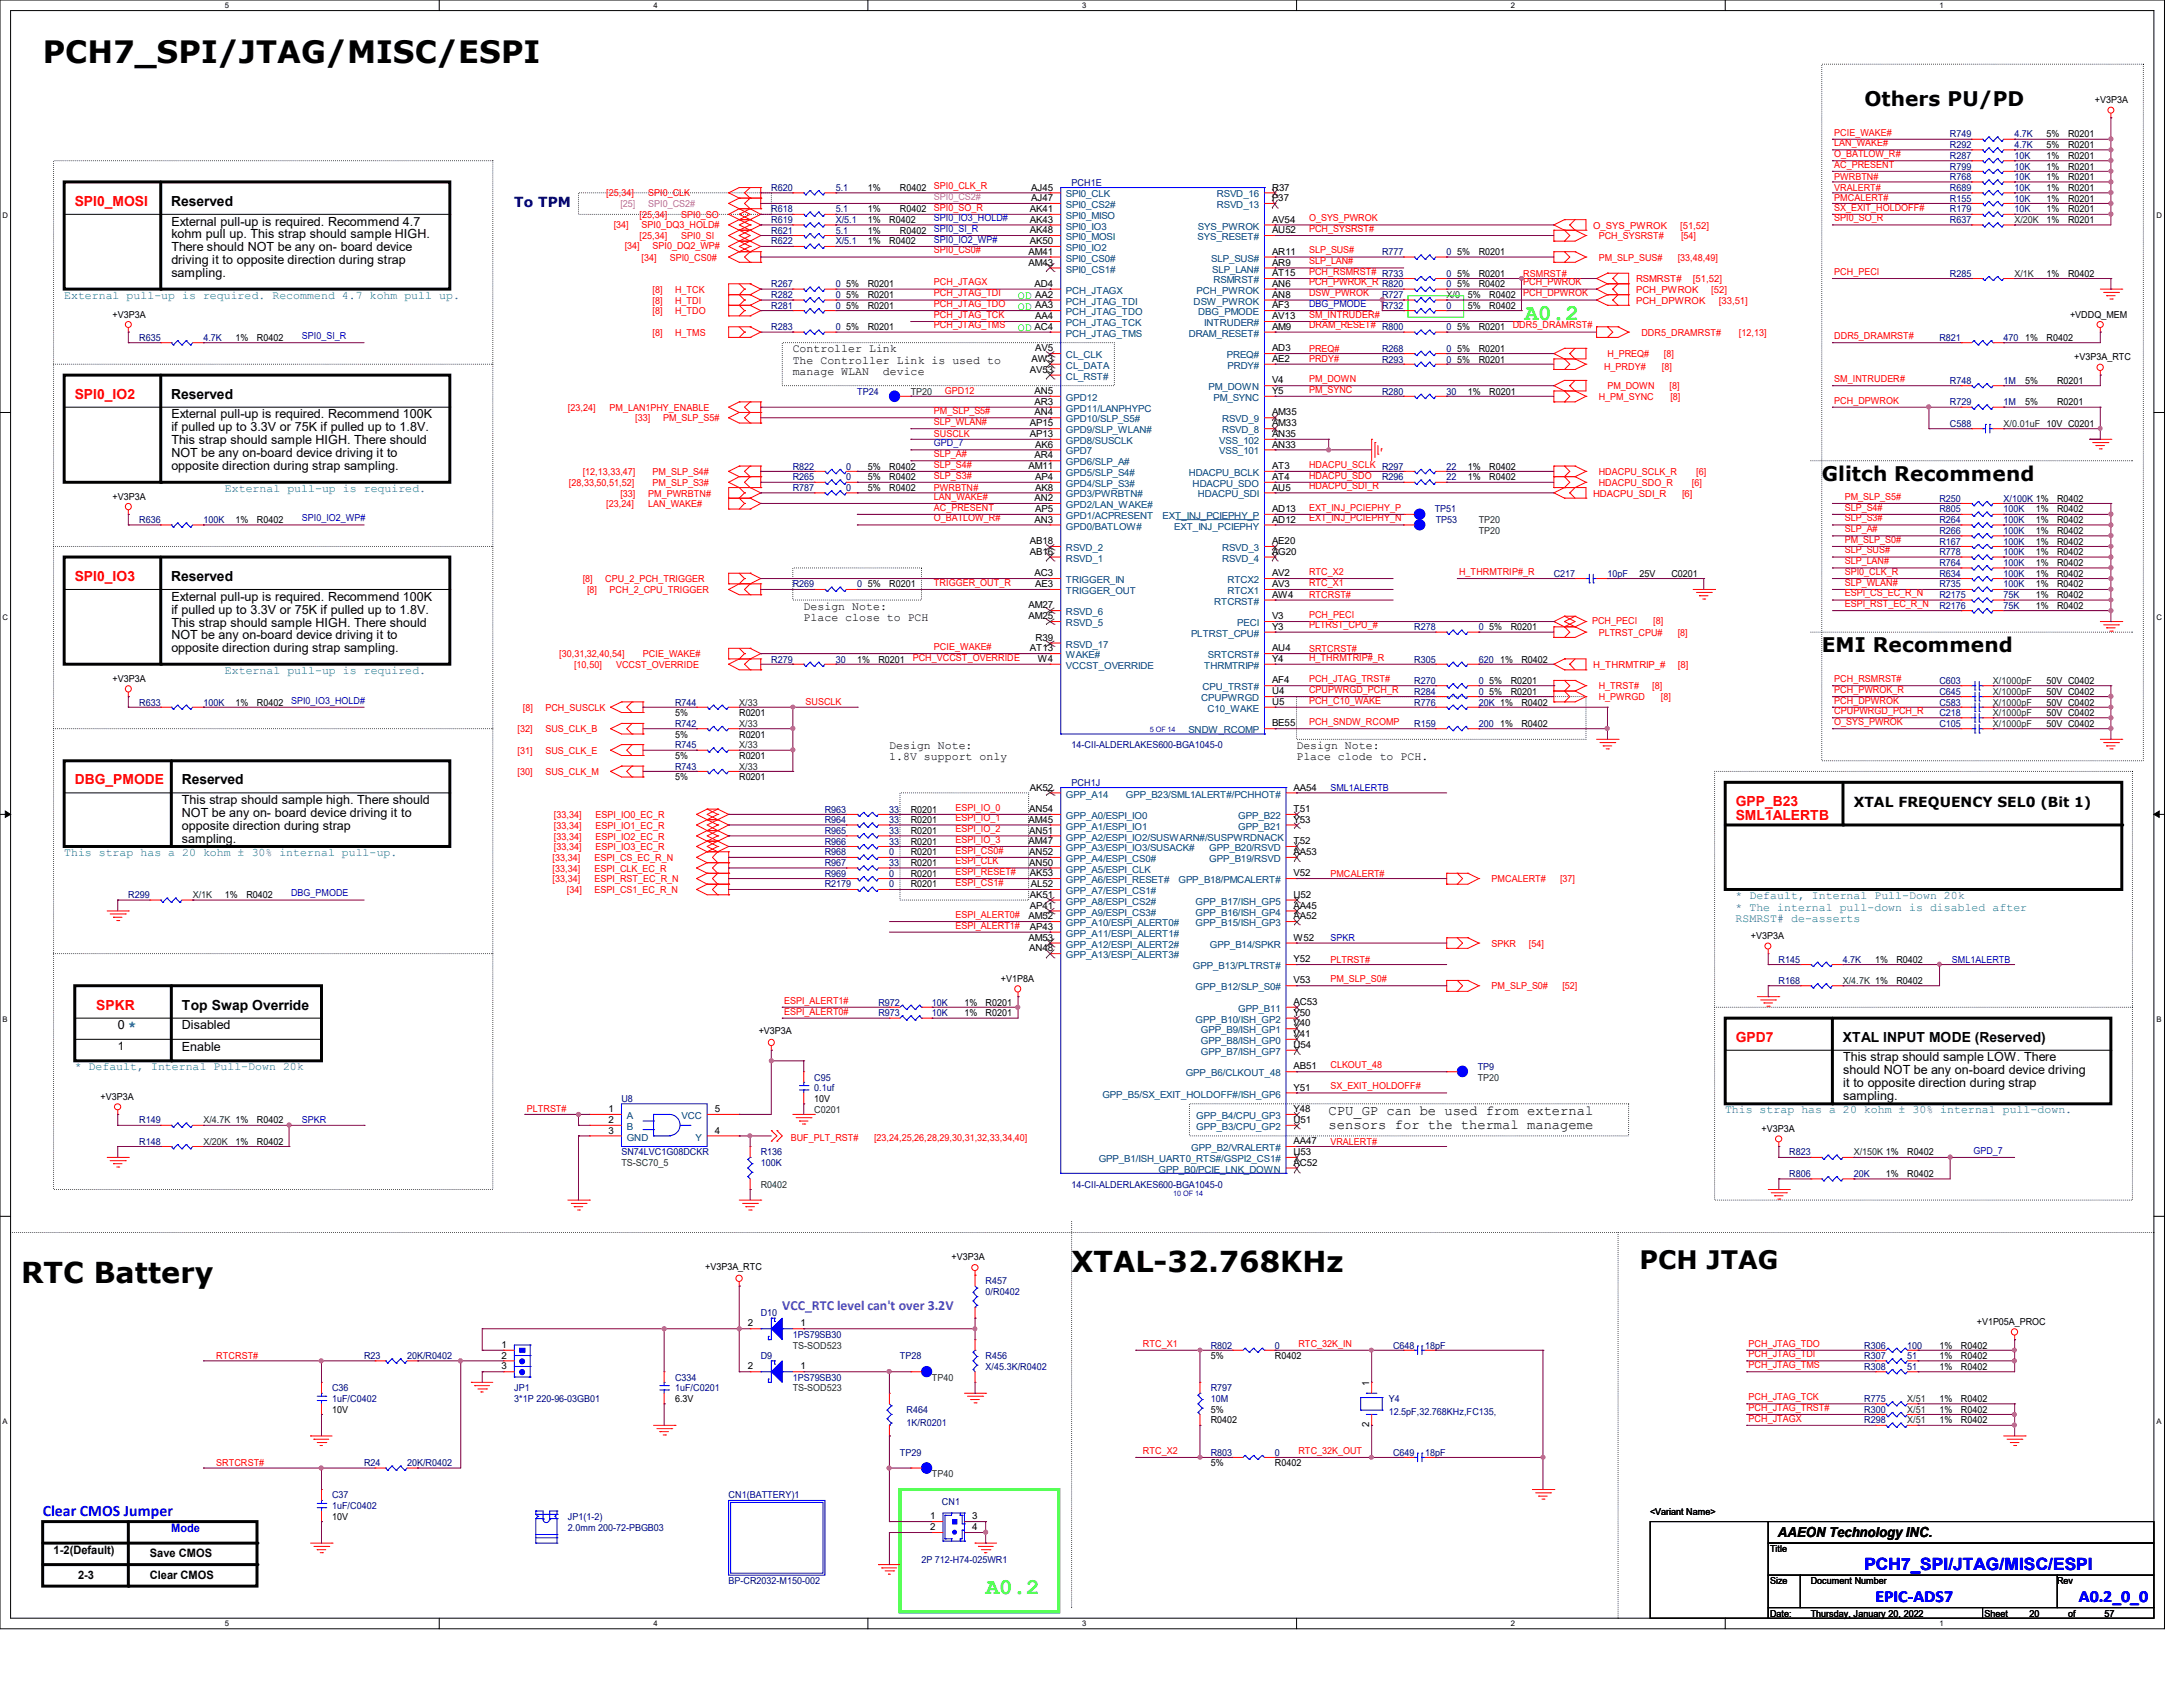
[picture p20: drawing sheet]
<svg xmlns="http://www.w3.org/2000/svg" width="279mm" height="216mm" viewBox="0 0 279 216" stroke-linecap="round" stroke-linejoin="round" font-family="sans-serif">
<defs><g id="words">
<text font-size="3.9" x="5.5" y="8">PCH7_SPI/JTAG/MISC/ESPI</text>
<g font-size="3.7">
<text x="2.7" y="164.2">RTC Battery</text>
<text x="137.2" y="162.8">XTAL-32.768KHz</text>
</g>
<text font-size="3.3" x="209.9" y="162.3">PCH JTAG</text>
<g font-size="2.9" fill="#0f0">
<text x="195.2" y="40.9">A0.2</text>
<text x="126.2" y="204">A0.2</text>
</g>
<g font-size="2.6">
<text x="238.6" y="13.5">Others PU/PD</text>
<text x="233.2" y="61.6">Glitch Recommend</text>
<text x="233.2" y="83.5">EMI Recommend</text>
</g>
<g font-size="2.2" fill="#00f">
<text x="238.6" y="200.9">PCH7_SPI/JTAG/MISC/ESPI</text>
<text x="240" y="205.1">EPIC-ADS7</text>
<text x="266.1" y="205.1">A0.2_0_0</text>
</g>
<text font-size="2" fill="#00f" x="5.5" y="194">Clear CMOS Jumper</text>
<g font-size="1.8" fill="#f00">
<text x="9.6" y="26.3">SPI0_MOSI</text>
<text x="9.6" y="51">SPI0_IO2</text>
<text x="9.6" y="74.3">SPI0_IO3</text>
<text x="9.6" y="100.4">DBG_PMODE</text>
<text x="222.2" y="103.1">GPP_B23</text>
<text x="222.2" y="104.9">SML1ALERTB</text>
<text x="12.3" y="129.2">SPKR</text>
<text x="222.2" y="133.3">GPD7</text>
</g>
<g font-size="1.8">
<text x="21.9" y="26.3">Reserved</text>
<text x="21.9" y="51">Reserved</text>
<text x="21.9" y="74.3">Reserved</text>
<text x="23.3" y="100.4">Reserved</text>
<text x="237.3" y="103.3">XTAL FREQUENCY SEL0 (Bit 1)</text>
<text x="23.3" y="129.2">Top Swap Override</text>
<text x="235.9" y="133.3">XTAL INPUT MODE (Reserved)</text>
<text x="170" y="142.7">CPU_GP can be used from external</text>
<text x="170" y="144.4">sensors for the thermal manageme</text>
<text x="227.6" y="196.8">AAEON Technology INC.</text>
</g>
<text font-size="1.8" fill="#000080" x="65.8" y="26.5">To TPM</text>
<text font-size="1.8" fill="#8000ff" x="100.1" y="167.6">VCC_RTC level can't over 3.2V</text>
<g font-size="1.6">
<text x="21.9" y="28.9">External pull-up is required. Recommend 4.7</text>
<text x="21.9" y="30.5">kohm pull up. This strap should sample HIGH.</text>
<text x="21.9" y="32.2">There should NOT be any on- board device</text>
<text x="21.9" y="33.8">driving it to opposite direction during strap</text>
<text x="21.9" y="35.5">sampling.</text>
<text x="21.9" y="53.6">External pull-up is required. Recommend 100K</text>
<text x="21.9" y="55.2">if pulled up to 3.3V or 75K if pulled up to 1.8V.</text>
<text x="21.9" y="56.9">This strap should sample HIGH. There should</text>
<text x="21.9" y="58.5">NOT be any on-board device driving it to</text>
<text x="21.9" y="60.2">opposite direction during strap sampling.</text>
<text x="21.9" y="76.9">External pull-up is required. Recommend 100K</text>
<text x="21.9" y="78.5">if pulled up to 3.3V or 75K if pulled up to 1.8V.</text>
<text x="21.9" y="80.2">This strap should sample HIGH. There should</text>
<text x="21.9" y="81.8">NOT be any on-board device driving it to</text>
<text x="21.9" y="83.5">opposite direction during strap sampling.</text>
<text x="23.3" y="102.9">This strap should sample high. There should</text>
<text x="23.3" y="104.6">NOT be any on- board device driving it to</text>
<text x="23.3" y="106.2">opposite direction during strap</text>
<text x="23.3" y="107.9">sampling.</text>
<text x="15.1" y="131.7">0 *</text>
<text x="23.3" y="131.7">Disabled</text>
<text x="23.3" y="134.4">Enable</text>
<text x="235.9" y="135.8">This strap should sample LOW. There</text>
<text x="235.9" y="137.5">should NOT be any on-board device driving</text>
<text x="235.9" y="139.1">it to opposite direction during strap</text>
<text x="235.9" y="140.8">sampling.</text>
</g>
<g font-size="1.5" fill="#0080c0">
<text x="8.2" y="38.2">External pull-up is required. Recommend 4.7 kohm pull up.</text>
<text x="28.8" y="62.9">External pull-up is required.</text>
<text x="28.8" y="86.2">External pull-up is required.</text>
<text x="8.2" y="109.6">This strap has a 20 kohm ± 30% internal pull-up.</text>
<text x="222.1" y="115.1">* Default, Internal Pull-Down 20k</text>
<text x="222.1" y="116.5">* The internal pull-down is disabled after</text>
<text x="222.1" y="118">RSMRST# de-asserts</text>
<text x="9.6" y="137">* Default, Internal Pull-Down 20k</text>
<text x="220.8" y="142.5">This strap has a 20 kohm ± 30% internal pull-down.</text>
</g>
<g font-size="1.5" fill="#0f0">
<text x="130.3" y="38.2">OD</text>
<text x="130.3" y="39.6">OD</text>
<text x="130.3" y="42.4">OD</text>
</g>
<g font-size="1.5">
<text x="101.5" y="45.1">Controller Link</text>
<text x="101.5" y="46.6">The Controller Link is used to</text>
<text x="101.5" y="48">manage WLAN</text>
<text x="113" y="48">device</text>
<text x="102.9" y="78">Design Note:</text>
<text x="102.9" y="79.5">Place close to PCH</text>
<text x="113.8" y="95.8">Design Note:</text>
<text x="165.9" y="95.8">Design Note:</text>
<text x="113.8" y="97.3">1.8V support only</text>
<text x="165.9" y="97.3">Place clode to PCH.</text>
<text x="15.1" y="134.4">1</text>
<text x="6.9" y="198.8">1-2(Default)</text>
<text x="10" y="202">2-3</text>
<text x="19.2" y="199.3">Save CMOS</text>
<text x="19.2" y="202">Clear CMOS</text>
</g>
<text font-size="1.5" fill="#00f" x="21.9" y="196.1">Mode</text>
<g font-size="1.2" fill="#f00">
<text x="234.8" y="17.4">PCIE_WAKE#</text>
<text x="234.8" y="20.1">O_BATLOW_R#</text>
<text x="234.8" y="21.5">AC_PRESENT</text>
<text x="234.8" y="23">PWRBTN#</text>
<text x="234.8" y="18.7">LAN_WAKE#</text>
<text x="77.6" y="25.1">[25,34]</text>
<text x="78.6" y="29.1">[34]</text>
<text x="81.9" y="27.9">[25,34]</text>
<text x="82.1" y="29.1">SPI0_DQ3_HOLD#</text>
<text x="83" y="25.1">SPI0_CLK</text>
<text x="87.2" y="27.9">SPI0_SO</text>
<text x="119.5" y="24.2">SPI0_CLK_R</text>
<text x="119.5" y="27">SPI0_SO_R</text>
<text x="167.5" y="28.3">O_SYS_PWROK</text>
<text x="167.5" y="29.7">PCH_SYSRST#</text>
<text x="203.9" y="29.3">O_SYS_PWROK</text>
<text x="215" y="29.3">[51,52]</text>
<text x="234.8" y="27">SX_EXIT_HOLDOFF#</text>
<text x="234.8" y="25.8">PMCALERT#</text>
<text x="234.8" y="28.3">SPI0_SO_R</text>
<text x="234.8" y="24.4">VRALERT#</text>
<text x="80" y="31.8">[34]</text>
<text x="81.9" y="30.6">[25,34]</text>
<text x="82.1" y="33.4">[34]</text>
<text x="83.5" y="31.8">SPI0_DQ2_WP#</text>
<text x="85.7" y="33.4">SPI0_CS0#</text>
<text x="87.2" y="30.6">SPI0_SI</text>
<text x="119.5" y="32.4">SPI0_CS0#</text>
<text x="167.5" y="32.4">SLP_SUS#</text>
<text x="167.5" y="33.8">SLP_LAN#</text>
<text x="167.5" y="35.2">PCH_RSMRST# R733</text>
<text x="195" y="35.4">RSMRST#</text>
<text x="204.6" y="33.4">PM_SLP_SUS#</text>
<text x="204.6" y="30.6">PCH_SYSRST#</text>
<text x="214.7" y="33.4">[33,48,49]</text>
<text x="215.2" y="30.6">[54]</text>
<text x="234.8" y="35.2">PCH_PECI</text>
<text x="83.5" y="40.2">[8]</text>
<text x="83.5" y="38.9">[8]</text>
<text x="83.5" y="37.5">[8]</text>
<text x="86.4" y="40.2">H_TDO</text>
<text x="86.4" y="38.9">H_TDI</text>
<text x="86.4" y="37.5">H_TCK</text>
<text x="119.5" y="36.5">PCH_JTAGX</text>
<text x="119.5" y="37.9">PCH_JTAG_TDI</text>
<text x="119.5" y="39.3">PCH_JTAG_TDO</text>
<text x="119.5" y="40.7">PCH_JTAG_TCK</text>
<text x="167.5" y="37.9">DSW_PWROK</text>
<text x="167.5" y="40.7">SM_INTRUDER#</text>
<text x="167.5" y="36.5">PCH_PWROK_R R820</text>
<text x="195" y="37.9">PCH_DPWROK</text>
<text x="195" y="36.5">PCH_PWROK</text>
<text x="209.4" y="37.5">PCH_PWROK</text>
<text x="209.4" y="36.1">RSMRST#</text>
<text x="209.4" y="38.9">PCH_DPWROK</text>
<text x="216.7" y="36.1">[51,52]</text>
<text x="219" y="37.5">[52]</text>
<text x="220" y="38.9">[33,51]</text>
<text x="83.5" y="43">[8]</text>
<text x="86.4" y="43">H_TMS</text>
<text x="119.5" y="42">PCH_JTAG_TMS</text>
<text x="167.5" y="42">DRAM_RESET# R800</text>
<text x="167.5" y="45">PREQ#</text>
<text x="167.5" y="46.4">PRDY#</text>
<text x="193.6" y="42">DDR5_DRAMRST#</text>
<text x="205.3" y="47.3">H_PRDY#</text>
<text x="205.7" y="45.7">H_PREQ#</text>
<text x="210.1" y="43">DDR5_DRAMRST#</text>
<text x="212.7" y="47.3">[8]</text>
<text x="213" y="45.7">[8]</text>
<text x="222.6" y="43">[12,13]</text>
<text x="234.8" y="43.4">DDR5_DRAMRST#</text>
<text x="72.7" y="52.6">[23,24]</text>
<text x="78" y="52.6">PM_LAN1PHY_ENABLE</text>
<text x="81.3" y="53.9">[33]</text>
<text x="84.9" y="53.9">PM_SLP_S5#</text>
<text x="119.5" y="53">PM_SLP_S5#</text>
<text x="120.9" y="50.5">GPD12</text>
<text x="167.5" y="48.9">PM_DOWN</text>
<text x="167.5" y="50.2">PM_SYNC</text>
<text x="204.6" y="51.2">H_PM_SYNC</text>
<text x="205.7" y="49.8">PM_DOWN</text>
<text x="213.7" y="49.8">[8]</text>
<text x="213.8" y="51.2">[8]</text>
<text x="234.8" y="48.9">SM_INTRUDER#</text>
<text x="234.8" y="51.6">PCH_DPWROK</text>
<text x="119.5" y="54.4">SLP_WLAN#</text>
<text x="119.5" y="58.5">SLP_A#</text>
<text x="119.5" y="59.9">SLP_S4#</text>
<text x="119.5" y="56">SUSCLK</text>
<text x="167.5" y="59.9">HDACPU_SCLK R297</text>
<text x="72.8" y="62.1">[28,33,50,51,52]</text>
<text x="74.6" y="60.8">[12,13,33,47]</text>
<text x="77.6" y="64.9">[23,24]</text>
<text x="79.4" y="63.5">[33]</text>
<text x="83" y="63.5">PM_PWRBTN#</text>
<text x="83" y="64.9">LAN_WAKE#</text>
<text x="83.5" y="60.8">PM_SLP_S4#</text>
<text x="83.5" y="62.1">PM_SLP_S3#</text>
<text x="119.5" y="61.3">SLP_S3#</text>
<text x="119.5" y="62.8">PWRBTN#</text>
<text x="119.5" y="65.4">AC_PRESENT</text>
<text x="119.5" y="64">LAN_WAKE#</text>
<text x="167.5" y="65.4">EXT_INJ_PCIEPHY_P</text>
<text x="167.5" y="61.3">HDACPU_SDO</text>
<text x="167.5" y="62.6">HDACPU_SDI_R</text>
<text x="203.9" y="63.5">HDACPU_SDI_R</text>
<text x="204.6" y="60.8">HDACPU_SCLK_R</text>
<text x="204.6" y="62.1">HDACPU_SDO_R</text>
<text x="215.3" y="63.5">[6]</text>
<text x="216.6" y="62.1">[6]</text>
<text x="217.1" y="60.8">[6]</text>
<text x="236.1" y="64">PM_SLP_S5#</text>
<text x="236.1" y="65.4">SLP_S4#</text>
<text x="119.5" y="66.7">O_BATLOW_R#</text>
<text x="167.5" y="66.7">EXT_INJ_PCIEPHY_N</text>
<text x="236.1" y="66.7">SLP_S3#</text>
<text x="236.1" y="70.8">SLP_SUS#</text>
<text x="236.1" y="69.5">PM_SLP_S0#</text>
<text x="236.1" y="68.1">SLP_A#</text>
<text x="74.6" y="74.5">[8]</text>
<text x="75.1" y="75.9">[8]</text>
<text x="77.5" y="74.5">CPU_2_PCH_TRIGGER</text>
<text x="78" y="75.9">PCH_2_CPU_TRIGGER</text>
<text x="119.5" y="75">TRIGGER_OUT_R</text>
<text x="167.5" y="75">RTC_X1</text>
<text x="167.5" y="73.6">RTC_X2</text>
<text x="167.5" y="76.5">RTCRST#</text>
<text x="186.8" y="73.6">H_THRMTRIP#_R</text>
<text x="236.1" y="73.6">SPI0_CLK_R</text>
<text x="236.1" y="75">SLP_WLAN#</text>
<text x="236.1" y="72.2">SLP_LAN#</text>
<text x="236.1" y="76.3">ESPI_CS_EC_R_N</text>
<text x="236.1" y="77.7">ESPI_RST_EC_R_N</text>
<text x="119.5" y="83.2">PCIE_WAKE#</text>
<text x="167.5" y="79.1">PCH_PECI</text>
<text x="167.5" y="83.4">SRTCRST#</text>
<text x="167.5" y="80.4">PLTRST_CPU_#</text>
<text x="203.8" y="79.8">PCH_PECI</text>
<text x="204.6" y="81.4">PLTRST_CPU#</text>
<text x="211.6" y="79.8">[8]</text>
<text x="214.7" y="81.4">[8]</text>
<text x="71.6" y="84.1">[30,31,32,40,54]</text>
<text x="73.5" y="85.5">[10,50]</text>
<text x="78.9" y="85.5">VCCST_OVERRIDE</text>
<text x="82.3" y="84.1">PCIE_WAKE#</text>
<text x="116.8" y="84.5">PCH_VCCST_OVERRIDE</text>
<text x="167.5" y="87.3">PCH_JTAG_TRST#</text>
<text x="167.5" y="88.7">CPUPWRGD_PCH_R</text>
<text x="167.5" y="84.5">H_THRMTRIP#_R</text>
<text x="203.9" y="85.5">H_THRMTRIP_#</text>
<text x="204.6" y="89.6">H_PWRGD</text>
<text x="204.6" y="88.2">H_TRST#</text>
<text x="211.5" y="88.2">[8]</text>
<text x="212.6" y="89.6">[8]</text>
<text x="214.7" y="85.5">[8]</text>
<text x="234.8" y="87.3">PCH_RSMRST#</text>
<text x="234.8" y="88.7">PCH_PWROK_R</text>
<text x="66.2" y="93.7">[32]</text>
<text x="66.9" y="91">[8]</text>
<text x="69.8" y="91">PCH_SUSCLK</text>
<text x="69.8" y="93.7">SUS_CLK_B</text>
<text x="103.1" y="90.3">SUSCLK</text>
<text x="167.5" y="90">PCH_C10_WAKE</text>
<text x="167.5" y="92.8">PCH_SNDW_RCOMP</text>
<text x="234.8" y="90">PCH_DPWROK</text>
<text x="234.8" y="91.4">CPUPWRGD_PCH_R</text>
<text x="234.8" y="92.8">O_SYS_PWROK</text>
<text x="66.2" y="96.4">[31]</text>
<text x="66.2" y="99.2">[30]</text>
<text x="69.8" y="96.4">SUS_CLK_E</text>
<text x="69.8" y="99.2">SUS_CLK_M</text>
<text x="70.9" y="104.7">[33,34]</text>
<text x="70.9" y="106">[33,34]</text>
<text x="70.9" y="107.4">[33,34]</text>
<text x="76.2" y="104.7">ESPI_IO0_EC_R</text>
<text x="76.2" y="106">ESPI_IO1_EC_R</text>
<text x="76.2" y="107.4">ESPI_IO2_EC_R</text>
<text x="122.3" y="103.8">ESPI_IO_0</text>
<text x="122.3" y="105.1">ESPI_IO_1</text>
<text x="122.3" y="106.5">ESPI_IO_2</text>
<text x="122.3" y="107.9">ESPI_IO_3</text>
<text x="70.7" y="110.2">[33,34]</text>
<text x="70.7" y="111.5">[33,34]</text>
<text x="70.7" y="112.9">[33,34]</text>
<text x="70.9" y="108.8">[33,34]</text>
<text x="76.1" y="110.2">ESPI_CS_EC_R_N</text>
<text x="76.1" y="111.5">ESPI_CLK_EC_R</text>
<text x="76.1" y="112.9">ESPI_RST_EC_R_N</text>
<text x="76.2" y="108.8">ESPI_IO3_EC_R</text>
<text x="122.3" y="109.3">ESPI_CS0#</text>
<text x="122.3" y="110.6">ESPI_CLK</text>
<text x="122.3" y="112">ESPI_RESET#</text>
<text x="122.3" y="113.4">ESPI_CS1#</text>
<text x="170.3" y="112.2">PMCALERT#</text>
<text x="190.9" y="112.9">PMCALERT#</text>
<text x="199.7" y="112.9">[37]</text>
<text x="72.6" y="114.3">[34]</text>
<text x="76.1" y="114.3">ESPI_CS1_EC_R_N</text>
<text x="122.3" y="117.5">ESPI_ALERT0#</text>
<text x="122.3" y="118.8">ESPI_ALERT1#</text>
<text x="170.3" y="125.7">PM_SLP_S0#</text>
<text x="170.3" y="123.2">PLTRST#</text>
<text x="190.9" y="121.2">SPKR</text>
<text x="195.7" y="121.2">[54]</text>
<text x="100.4" y="128.4">ESPI_ALERT1#</text>
<text x="100.4" y="129.8">ESPI_ALERT0#</text>
<text x="190.9" y="126.6">PM_SLP_S0#</text>
<text x="200" y="126.6">[52]</text>
<text x="170.3" y="136.7">CLKOUT_48</text>
<text x="67.4" y="142.4">PLTRST#</text>
<text x="170.3" y="139.4">SX_EXIT_HOLDOFF#</text>
<text x="101.2" y="146">BUF_PLT_RST#</text>
<text x="111.9" y="146">[23,24,25,26,28,29,30,31,32,33,34,40]</text>
<text x="170.3" y="146.5">VRALERT#</text>
<text x="27.7" y="173.9">RTCRST#</text>
<text x="146.3" y="172.3">RTC_X1</text>
<text x="166.2" y="172.3">RTC_32K_IN</text>
<text x="223.8" y="173.7">PCH_JTAG_TDI</text>
<text x="223.8" y="172.3">PCH_JTAG_TDO</text>
<text x="223.8" y="175.1">PCH_JTAG_TMS</text>
<text x="223.8" y="179.2">PCH_JTAG_TCK</text>
<text x="223.8" y="180.6">PCH_JTAG_TRST#</text>
<text x="223.8" y="181.9">PCH_JTAGX</text>
<text x="27.7" y="187.6">SRTCRST#</text>
<text x="146.3" y="186.1">RTC_X2</text>
<text x="166.2" y="186.1">RTC_32K_OUT</text>
</g>
<g font-size="1.2" fill="#000080">
<text x="249.6" y="17.6">R749</text>
<text x="257.8" y="17.6">4.7K</text>
<text x="137.1" y="23.7">PCH1E</text>
<text x="249.6" y="19">R292</text>
<text x="249.6" y="21.7">R799</text>
<text x="249.6" y="20.3">R287</text>
<text x="249.6" y="23.1">R768</text>
<text x="257.8" y="19">4.7K</text>
<text x="257.8" y="21.7">10K</text>
<text x="257.8" y="20.3">10K</text>
<text x="257.8" y="23.1">10K</text>
<text x="98.7" y="29.9">R621</text>
<text x="98.7" y="24.4">R620</text>
<text x="98.7" y="28.6">R619</text>
<text x="98.7" y="27.2">R618</text>
<text x="107" y="29.9">5.1</text>
<text x="107" y="24.4">5.1</text>
<text x="107" y="28.6">X/5.1</text>
<text x="107" y="27.2">5.1</text>
<text x="249.6" y="25.8">R155</text>
<text x="249.6" y="27.2">R179</text>
<text x="249.6" y="24.4">R689</text>
<text x="249.6" y="28.6">R637</text>
<text x="257.8" y="25.8">10K</text>
<text x="257.8" y="27.2">10K</text>
<text x="257.8" y="24.4">10K</text>
<text x="98.7" y="31.3">R622</text>
<text x="107" y="31.3">X/5.1</text>
<text x="176.9" y="32.7">R777</text>
<text x="185.1" y="35.4">0</text>
<text x="185.1" y="32.7">0</text>
<text x="249.6" y="35.4">R285</text>
<text x="98.7" y="38.1">R282</text>
<text x="98.7" y="39.5">R281</text>
<text x="98.7" y="36.8">R267</text>
<text x="107" y="38.1">0</text>
<text x="107" y="39.5">0</text>
<text x="107" y="36.8">0</text>
<text x="176.9" y="39.5">R732</text>
<text x="176.9" y="38.1">R727</text>
<text x="185.1" y="39.5">0</text>
<text x="185.1" y="36.8">0</text>
<text x="17.8" y="43.6">R635</text>
<text x="26" y="43.6">4.7K</text>
<text x="98.7" y="42.3">R283</text>
<text x="107" y="42.3">0</text>
<text x="176.9" y="46.4">R293</text>
<text x="176.9" y="45">R268</text>
<text x="185.1" y="46.4">0</text>
<text x="185.1" y="45">0</text>
<text x="185.1" y="42.3">0</text>
<text x="248.2" y="43.6">R821</text>
<text x="256.4" y="43.6">470</text>
<text x="109.7" y="50.5">TP24</text>
<text x="176.9" y="50.5">R280</text>
<text x="185.1" y="50.5">30</text>
<text x="249.6" y="49.1">R748</text>
<text x="249.6" y="51.9">R729</text>
<text x="256.4" y="49.1">1M</text>
<text x="256.4" y="51.9">1M</text>
<text x="249.6" y="54.6">C588</text>
<text x="101.5" y="62.9">R787</text>
<text x="101.5" y="61.5">R265</text>
<text x="101.5" y="60.1">R822</text>
<text x="108.3" y="62.9">0</text>
<text x="108.3" y="61.5">0</text>
<text x="108.3" y="60.1">0</text>
<text x="176.9" y="61.5">R296</text>
<text x="183.6" y="65.6">TP51</text>
<text x="185.1" y="60.1">22</text>
<text x="185.1" y="61.5">22</text>
<text x="248.2" y="65.6">R805</text>
<text x="248.2" y="64.2">R250</text>
<text x="256.4" y="65.6">100K</text>
<text x="256.4" y="64.2">X/100K 1%</text>
<text x="17.8" y="67">R636</text>
<text x="26" y="67">100K</text>
<text x="183.8" y="67">TP53</text>
<text x="248.2" y="67">R264</text>
<text x="248.2" y="69.7">R167</text>
<text x="248.2" y="68.3">R266</text>
<text x="248.2" y="71.1">R778</text>
<text x="256.4" y="67">100K</text>
<text x="256.4" y="69.7">100K</text>
<text x="256.4" y="68.3">100K</text>
<text x="256.4" y="71.1">100K</text>
<text x="101.5" y="75.2">R269</text>
<text x="109.7" y="75.2">0</text>
<text x="198.9" y="73.8">C217</text>
<text x="205.7" y="73.8">10pF</text>
<text x="248.2" y="73.8">R634</text>
<text x="248.2" y="72.4">R764</text>
<text x="248.2" y="76.6">R2175</text>
<text x="248.2" y="77.9">R2176</text>
<text x="248.2" y="75.2">R735</text>
<text x="256.4" y="73.8">100K</text>
<text x="256.4" y="72.4">100K</text>
<text x="256.4" y="76.6">75K</text>
<text x="256.4" y="77.9">75K</text>
<text x="256.4" y="75.2">100K</text>
<text x="181" y="80.7">R278</text>
<text x="189.3" y="80.7">0</text>
<text x="98.7" y="84.8">R279</text>
<text x="107" y="84.8">30</text>
<text x="181" y="87.5">R270</text>
<text x="181" y="84.8">R305</text>
<text x="181" y="88.9">R284</text>
<text x="189.3" y="87.5">0</text>
<text x="189.3" y="84.8">620</text>
<text x="189.3" y="88.9">0</text>
<text x="248.2" y="87.5">C603</text>
<text x="248.2" y="88.9">C645</text>
<text x="17.8" y="90.3">R633</text>
<text x="26" y="90.3">100K</text>
<text x="86.4" y="90.3">R744</text>
<text x="86.4" y="93">R742</text>
<text x="86.4" y="95.8">R745</text>
<text x="137.1" y="95.8">14-CII-ALDERLAKES600-BGA1045-0</text>
<text x="181" y="93">R159</text>
<text x="181" y="90.3">R776</text>
<text x="189.3" y="93">200</text>
<text x="189.3" y="90.3">20K 1%</text>
<text x="248.2" y="93">C105</text>
<text x="248.2" y="90.3">C583</text>
<text x="248.2" y="91.7">C218</text>
<text x="86.4" y="98.5">R743</text>
<text x="137.1" y="100.6">PCH1J</text>
<text x="105.6" y="104">R963</text>
<text x="105.6" y="105.4">R964</text>
<text x="105.6" y="106.7">R965</text>
<text x="113.8" y="104">33</text>
<text x="113.8" y="105.4">33</text>
<text x="113.8" y="106.7">33</text>
<text x="105.6" y="110.9">R967</text>
<text x="105.6" y="112.2">R969</text>
<text x="105.6" y="113.6">R2179</text>
<text x="105.6" y="109.5">R968</text>
<text x="105.6" y="108.1">R966</text>
<text x="113.8" y="110.9">33</text>
<text x="113.8" y="112.2">0</text>
<text x="113.8" y="113.6">0</text>
<text x="113.8" y="109.5">0</text>
<text x="113.8" y="108.1">33</text>
<text x="16.4" y="115">R299</text>
<text x="227.6" y="125.9">R168</text>
<text x="227.6" y="123.2">R145</text>
<text x="235.9" y="123.2">4.7K</text>
<text x="112.4" y="128.7">R972</text>
<text x="112.4" y="130">R973</text>
<text x="119.3" y="128.7">10K</text>
<text x="119.3" y="130">10K</text>
<text x="189.1" y="136.9">TP9</text>
<text x="17.8" y="143.8">R149</text>
<text x="79.5" y="141">U8</text>
<text x="104.2" y="138.3">C95</text>
<text x="104.2" y="139.7">0.1uf</text>
<text x="17.8" y="146.5">R148</text>
<text x="79.5" y="147.9">SN74LVC1G08DCKR</text>
<text x="97.4" y="147.9">R136</text>
<text x="97.4" y="149.3">100K</text>
<text x="229" y="147.9">R823</text>
<text x="137.1" y="152">14-CII-ALDERLAKES600-BGA1045-0</text>
<text x="229" y="150.6">R806</text>
<text x="237.3" y="150.6">20K</text>
<text x="126.1" y="164.3">R457</text>
<text x="126.1" y="165.7">0/R0402</text>
<text x="46.6" y="173.9">R23</text>
<text x="52.1" y="173.9">20K/R0402</text>
<text x="97.4" y="168.4">D10</text>
<text x="97.4" y="173.9">D9</text>
<text x="101.5" y="171.2">1PS79SB30</text>
<text x="115.2" y="173.9">TP28</text>
<text x="126.1" y="173.9">R456</text>
<text x="155" y="172.6">R802</text>
<text x="163.2" y="172.6">0</text>
<text x="178.3" y="172.6">C648</text>
<text x="182.4" y="172.6">18pF</text>
<text x="238.6" y="172.6">R306</text>
<text x="238.6" y="173.9">R307</text>
<text x="244.1" y="172.6">100</text>
<text x="244.1" y="173.9">51</text>
<text x="42.5" y="178.1">C36</text>
<text x="42.5" y="179.5">1uF/C0402</text>
<text x="65.8" y="178.1">JP1</text>
<text x="65.8" y="179.5">3*1P 220-96-03GB01</text>
<text x="86.4" y="176.7">C334</text>
<text x="86.4" y="178.1">1uF/C0201</text>
<text x="101.5" y="176.7">1PS79SB30</text>
<text x="126.1" y="175.3">X/45.3K/R0402</text>
<text x="155" y="178.1">R797</text>
<text x="155" y="179.5">10M</text>
<text x="177.7" y="179.5">Y4</text>
<text x="238.6" y="175.3">R308</text>
<text x="238.6" y="179.5">R775</text>
<text x="244.1" y="175.3">51</text>
<text x="116" y="180.8">R464</text>
<text x="116" y="182.5">1K/R0201</text>
<text x="177.7" y="181.1">12.5pF,32.768KHz,FC135,</text>
<text x="238.6" y="180.8">R300</text>
<text x="238.6" y="182.2">R298</text>
<text x="42.5" y="191.8">C37</text>
<text x="46.6" y="187.7">R24</text>
<text x="52.1" y="187.7">20K/R0402</text>
<text x="93.3" y="191.8">CN1(BATTERY)1</text>
<text x="115.2" y="186.3">TP29</text>
<text x="155" y="186.3">R803</text>
<text x="163.2" y="186.3">0</text>
<text x="178.3" y="186.3">C649</text>
<text x="182.4" y="186.3">18pF</text>
<text x="42.5" y="193.2">1uF/C0402</text>
<text x="72.7" y="194.5">JP1(1-2)</text>
<text x="72.7" y="195.9">2.0mm 200-72-PBGB03</text>
<text x="120.6" y="192.6">CN1</text>
<text x="93.3" y="202.7">BP-CR2032-M150-002</text>
<text x="117.9" y="200">2P 712-H74-025WR1</text>
</g>
<g font-size="1.2">
<text x="261.9" y="17.6">5%</text>
<text x="264.7" y="17.6">R0201</text>
<text x="268.1" y="13.2">+V3P3A</text>
<text x="261.9" y="19">5%</text>
<text x="261.9" y="21.7">1%</text>
<text x="261.9" y="20.3">1%</text>
<text x="261.9" y="23.1">1%</text>
<text x="264.7" y="19">R0201</text>
<text x="264.7" y="21.7">R0201</text>
<text x="264.7" y="20.3">R0201</text>
<text x="264.7" y="23.1">R0201</text>
<text x="111.1" y="29.9">1%</text>
<text x="111.1" y="24.4">1%</text>
<text x="111.1" y="28.6">1%</text>
<text x="111.1" y="27.2">1%</text>
<text x="113.8" y="28.6">R0402</text>
<text x="115.2" y="29.9">R0402</text>
<text x="115.2" y="24.4">R0402</text>
<text x="115.2" y="27.2">R0402</text>
<text x="131.8" y="27.1">AK41</text>
<text x="131.8" y="28.5">AK43</text>
<text x="131.8" y="29.8">AK48</text>
<text x="132" y="24.4">AJ45</text>
<text x="132" y="25.7">AJ47</text>
<text x="162.8" y="29.8">AU52</text>
<text x="162.8" y="28.5">AV54</text>
<text x="162.8" y="25.7">P37</text>
<text x="162.8" y="24.4">R37</text>
<text x="261.9" y="25.8">1%</text>
<text x="261.9" y="27.2">1%</text>
<text x="261.9" y="24.4">1%</text>
<text x="261.9" y="28.6">1%</text>
<text x="264.7" y="25.8">R0201</text>
<text x="264.7" y="27.2">R0201</text>
<text x="264.7" y="24.4">R0201</text>
<text x="264.7" y="28.6">R0201</text>
<text x="111.1" y="31.3">1%</text>
<text x="113.8" y="31.3">R0402</text>
<text x="131.7" y="32.6">AM41</text>
<text x="131.7" y="34">AM43</text>
<text x="131.8" y="31.2">AK50</text>
<text x="162.8" y="32.6">AR11</text>
<text x="162.8" y="34">AR9</text>
<text x="162.8" y="35.3">AT15</text>
<text x="186.5" y="35.4">5%</text>
<text x="186.5" y="32.7">5%</text>
<text x="189.3" y="35.4">R0201</text>
<text x="189.3" y="32.7">R0201</text>
<text x="261.9" y="35.4">1%</text>
<text x="264.7" y="35.4">R0402</text>
<text x="14.4" y="40.6">+V3P3A</text>
<text x="108.3" y="38.1">5%</text>
<text x="108.3" y="39.5">5%</text>
<text x="108.3" y="36.8">5%</text>
<text x="111.1" y="38.1">R0201</text>
<text x="111.1" y="39.5">R0201</text>
<text x="111.1" y="36.8">R0201</text>
<text x="132.4" y="36.7">AD4</text>
<text x="132.5" y="38.1">AA2</text>
<text x="132.5" y="39.5">AA3</text>
<text x="132.5" y="40.9">AA4</text>
<text x="162.8" y="39.5">AF3</text>
<text x="162.8" y="36.7">AN6</text>
<text x="162.8" y="38.1">AN8</text>
<text x="162.8" y="40.9">AV13</text>
<text x="186.5" y="36.8">5%</text>
<text x="187.9" y="39.5">5%</text>
<text x="187.9" y="38.1">5%</text>
<text x="189.3" y="36.8">R0402</text>
<text x="190.6" y="39.5">R0402</text>
<text x="190.6" y="38.1">R0402</text>
<text x="264.9" y="40.6">+VDDQ_MEM</text>
<text x="30.1" y="43.6">1%</text>
<text x="32.9" y="43.6">R0402</text>
<text x="108.3" y="42.3">5%</text>
<text x="111.1" y="42.3">R0201</text>
<text x="131.8" y="47.7">AV53</text>
<text x="132" y="46.3">AW3</text>
<text x="132.4" y="42.2">AC4</text>
<text x="132.5" y="45">AV5</text>
<text x="162.8" y="45">AD3</text>
<text x="162.8" y="46.3">AE2</text>
<text x="162.8" y="42.2">AM9</text>
<text x="186.5" y="46.4">5%</text>
<text x="186.5" y="45">5%</text>
<text x="186.5" y="42.3">5%</text>
<text x="189.3" y="46.4">R0201</text>
<text x="189.3" y="45">R0201</text>
<text x="189.3" y="42.3">R0201</text>
<text x="259.2" y="43.6">1%</text>
<text x="261.9" y="43.6">R0402</text>
<text x="265.5" y="46.1">+V3P3A_RTC</text>
<text x="132.4" y="53.2">AN4</text>
<text x="132.4" y="50.4">AN5</text>
<text x="132.4" y="51.8">AR3</text>
<text x="162.8" y="53.2">AM35</text>
<text x="162.8" y="49.1">V4</text>
<text x="162.8" y="50.4">Y5</text>
<text x="187.9" y="50.5">1%</text>
<text x="190.6" y="50.5">R0201</text>
<text x="259.2" y="49.1">5%</text>
<text x="259.2" y="51.9">5%</text>
<text x="263.3" y="49.1">R0201</text>
<text x="263.3" y="51.9">R0201</text>
<text x="131.8" y="55.9">AP13</text>
<text x="131.8" y="54.6">AP15</text>
<text x="132.4" y="58.7">AR4</text>
<text x="132.5" y="57.3">AK6</text>
<text x="162.8" y="54.6">AM33</text>
<text x="162.8" y="57.3">AN33</text>
<text x="162.8" y="55.9">AN35</text>
<text x="14.4" y="64">+V3P3A</text>
<text x="111.1" y="62.9">5%</text>
<text x="111.1" y="61.5">5%</text>
<text x="111.1" y="60.1">5%</text>
<text x="113.8" y="62.9">R0402</text>
<text x="113.8" y="61.5">R0402</text>
<text x="113.8" y="60.1">R0402</text>
<text x="131.7" y="60">AM11</text>
<text x="132.4" y="64.1">AN2</text>
<text x="132.5" y="62.8">AK8</text>
<text x="132.5" y="61.4">AP4</text>
<text x="132.5" y="65.5">AP5</text>
<text x="162.8" y="65.5">AD13</text>
<text x="162.8" y="60">AT3</text>
<text x="162.8" y="61.4">AT4</text>
<text x="162.8" y="62.8">AU5</text>
<text x="187.9" y="60.1">1%</text>
<text x="187.9" y="61.5">1%</text>
<text x="190.6" y="60.1">R0402</text>
<text x="190.6" y="61.5">R0402</text>
<text x="260.6" y="65.6">1%</text>
<text x="263.3" y="65.6">R0402</text>
<text x="263.3" y="64.2">R0402</text>
<text x="30.1" y="67">1%</text>
<text x="32.9" y="67">R0402</text>
<text x="131.8" y="71">AB16</text>
<text x="131.8" y="69.6">AB18</text>
<text x="132.4" y="66.9">AN3</text>
<text x="162.8" y="66.9">AD12</text>
<text x="162.8" y="69.6">AE20</text>
<text x="162.8" y="71">AG20</text>
<text x="260.6" y="67">1%</text>
<text x="260.6" y="69.7">1%</text>
<text x="260.6" y="68.3">1%</text>
<text x="260.6" y="71.1">1%</text>
<text x="263.3" y="67">R0402</text>
<text x="263.3" y="69.7">R0402</text>
<text x="263.3" y="68.3">R0402</text>
<text x="263.3" y="71.1">R0402</text>
<text x="111.1" y="75.2">5%</text>
<text x="113.8" y="75.2">R0201</text>
<text x="131.7" y="77.9">AM27</text>
<text x="132.4" y="73.7">AC3</text>
<text x="132.5" y="75.1">AE3</text>
<text x="162.8" y="73.7">AV2</text>
<text x="162.8" y="75.1">AV3</text>
<text x="162.8" y="76.5">AW4</text>
<text x="209.8" y="73.8">25V</text>
<text x="213.9" y="73.8">C0201</text>
<text x="260.6" y="73.8">1%</text>
<text x="260.6" y="72.4">1%</text>
<text x="260.6" y="76.6">1%</text>
<text x="260.6" y="77.9">1%</text>
<text x="260.6" y="75.2">1%</text>
<text x="263.3" y="73.8">R0402</text>
<text x="263.3" y="72.4">R0402</text>
<text x="263.3" y="76.6">R0402</text>
<text x="263.3" y="77.9">R0402</text>
<text x="263.3" y="75.2">R0402</text>
<text x="131.7" y="79.2">AM25</text>
<text x="131.8" y="83.4">AT13</text>
<text x="132.5" y="82">R39</text>
<text x="162.8" y="83.4">AU4</text>
<text x="162.8" y="79.2">V3</text>
<text x="162.8" y="80.6">Y3</text>
<text x="190.6" y="80.7">5%</text>
<text x="193.4" y="80.7">R0201</text>
<text x="14.4" y="87.2">+V3P3A</text>
<text x="109.7" y="84.8">1%</text>
<text x="112.4" y="84.8">R0201</text>
<text x="132.8" y="84.7">W4</text>
<text x="162.8" y="87.5">AF4</text>
<text x="162.8" y="88.9">U4</text>
<text x="162.8" y="84.7">Y4</text>
<text x="190.6" y="87.5">5%</text>
<text x="190.6" y="88.9">5%</text>
<text x="192" y="84.8">1%</text>
<text x="193.4" y="87.5">R0201</text>
<text x="193.4" y="88.9">R0201</text>
<text x="194.7" y="84.8">R0402</text>
<text x="261.9" y="87.5">50V C0402</text>
<text x="261.9" y="88.9">50V C0402</text>
<text x="30.1" y="90.3">1%</text>
<text x="32.9" y="90.3">R0402</text>
<text x="86.4" y="91.7">5%</text>
<text x="86.4" y="94.4">5%</text>
<text x="94.6" y="91.7">R0201</text>
<text x="94.6" y="94.4">R0201</text>
<text x="162.8" y="93">BE55</text>
<text x="162.8" y="90.2">U5</text>
<text x="192" y="93">1%</text>
<text x="194.7" y="93">R0402</text>
<text x="194.7" y="90.3">R0402</text>
<text x="261.9" y="93">50V C0402</text>
<text x="261.9" y="90.3">50V C0402</text>
<text x="261.9" y="91.7">50V C0402</text>
<text x="86.4" y="97.2">5%</text>
<text x="86.4" y="99.9">5%</text>
<text x="94.6" y="97.2">R0201</text>
<text x="94.6" y="99.9">R0201</text>
<text x="131.8" y="101.2">AK52</text>
<text x="165.6" y="101.2">AA54</text>
<text x="116.6" y="104">R0201</text>
<text x="116.6" y="105.4">R0201</text>
<text x="116.6" y="106.7">R0201</text>
<text x="131.7" y="105.3">AM45</text>
<text x="131.7" y="106.7">AN51</text>
<text x="131.7" y="103.9">AN54</text>
<text x="165.6" y="103.9">T51</text>
<text x="165.6" y="105.3">Y53</text>
<text x="116.6" y="110.9">R0201</text>
<text x="116.6" y="112.2">R0201</text>
<text x="116.6" y="113.6">R0201</text>
<text x="116.6" y="109.5">R0201</text>
<text x="116.6" y="108.1">R0201</text>
<text x="131.7" y="108">AM47</text>
<text x="131.7" y="110.8">AN50</text>
<text x="131.7" y="109.4">AN52</text>
<text x="131.8" y="112.1">AK53</text>
<text x="131.9" y="113.5">AL52</text>
<text x="165.6" y="109.4">AA53</text>
<text x="165.6" y="108">T52</text>
<text x="165.6" y="112.1">V52</text>
<text x="28.8" y="115">1%</text>
<text x="31.5" y="115">R0402</text>
<text x="131.7" y="117.6">AM52</text>
<text x="131.8" y="114.9">AK51</text>
<text x="131.8" y="116.3">AP41</text>
<text x="131.8" y="119">AP43</text>
<text x="165.6" y="116.3">AA45</text>
<text x="165.6" y="117.6">AA52</text>
<text x="165.6" y="114.9">U52</text>
<text x="128.1" y="125.7">+V1P8A</text>
<text x="131.7" y="120.4">AM53</text>
<text x="131.7" y="121.8">AN48</text>
<text x="165.6" y="125.9">V53</text>
<text x="165.6" y="120.4">W52</text>
<text x="165.6" y="123.1">Y52</text>
<text x="224.1" y="120.2">+V3P3A</text>
<text x="240" y="123.2">1%</text>
<text x="242.7" y="125.9">R0402</text>
<text x="242.7" y="123.2">R0402</text>
<text x="123.4" y="128.7">1%</text>
<text x="123.4" y="130">1%</text>
<text x="126.1" y="128.7">R0201</text>
<text x="126.1" y="130">R0201</text>
<text x="165.6" y="128.6">AC53</text>
<text x="165.6" y="131.4">V40</text>
<text x="165.6" y="130">Y50</text>
<text x="97.1" y="132.4">+V3P3A</text>
<text x="165.6" y="136.9">AB51</text>
<text x="165.6" y="134.1">U54</text>
<text x="165.6" y="132.7">V41</text>
<text x="12.9" y="140.8">+V3P3A</text>
<text x="32.9" y="143.8">R0402</text>
<text x="77.9" y="142.3">1</text>
<text x="77.9" y="143.7">2</text>
<text x="91.5" y="142.3">5</text>
<text x="104.2" y="141">10V</text>
<text x="165.6" y="143.7">U51</text>
<text x="165.6" y="142.3">Y48</text>
<text x="165.6" y="139.6">Y51</text>
<text x="30.1" y="146.5">1%</text>
<text x="32.9" y="146.5">R0402</text>
<text x="77.9" y="145.1">3</text>
<text x="91.5" y="145.1">4</text>
<text x="165.6" y="146.4">AA47</text>
<text x="165.6" y="149.2">AC52</text>
<text x="165.6" y="147.8">U53</text>
<text x="225.4" y="144.9">+V3P3A</text>
<text x="244.1" y="147.9">R0402</text>
<text x="241.4" y="150.6">1%</text>
<text x="244.1" y="150.6">R0402</text>
<text x="121.8" y="161.2">+V3P3A</text>
<text x="90.2" y="162.6">+V3P3A_RTC</text>
<text x="64.2" y="172.5">1</text>
<text x="64.2" y="173.9">2</text>
<text x="95.7" y="169.8">2</text>
<text x="102.4" y="169.8">1</text>
<text x="155" y="173.9">5%</text>
<text x="163.2" y="173.9">R0402</text>
<text x="248.2" y="172.6">1%</text>
<text x="248.2" y="173.9">1%</text>
<text x="251" y="172.6">R0402</text>
<text x="251" y="173.9">R0402</text>
<text x="253" y="169.5">+V1P05A_PROC</text>
<text x="64.2" y="175.3">3</text>
<text x="86.4" y="179.5">6.3V</text>
<text x="95.7" y="175.3">2</text>
<text x="102.4" y="175.3">1</text>
<text x="175.3" y="177.3" transform="rotate(-90 175.3 177.3)">1</text>
<text x="248.2" y="175.3">1%</text>
<text x="248.2" y="179.5">1%</text>
<text x="251" y="175.3">R0402</text>
<text x="251" y="179.5">R0402</text>
<text x="42.5" y="180.8">10V</text>
<text x="155" y="182.2">R0402</text>
<text x="155" y="180.8">5%</text>
<text x="175.3" y="182.7" transform="rotate(-90 175.3 182.7)">2</text>
<text x="248.2" y="180.8">1%</text>
<text x="248.2" y="182.2">1%</text>
<text x="251" y="180.8">R0402</text>
<text x="251" y="182.2">R0402</text>
<text x="155" y="187.7">5%</text>
<text x="163.2" y="187.7">R0402</text>
<text x="42.5" y="194.5">10V</text>
<text x="119" y="194.4">1</text>
<text x="119" y="195.8">2</text>
<text x="124.4" y="194.4">3</text>
<text x="124.4" y="195.8">4</text>
<text x="211.2" y="193.8">&lt;Variant Name&gt;</text>
<text x="226.5" y="198.6">Title</text>
<text x="226.5" y="202.7">Size</text>
<text x="231.8" y="202.7">Document Number</text>
<text x="263.3" y="202.7">Rev</text>
<text x="226.5" y="206.9">Date:</text>
<text x="231.8" y="206.9">Thursday, January 20, 2022</text>
<text x="254" y="206.9">Sheet</text>
<text x="259.7" y="206.9">20</text>
<text x="264.7" y="206.9">of</text>
<text x="269.3" y="206.9">57</text>
</g>
<g font-size="1.2" fill="#f0f">
<text x="79.4" y="26.5">[25]</text>
<text x="83" y="26.5">SPI0_CS2#</text>
<text x="119.5" y="25.6">SPI0_CS2#</text>
</g>
<g font-size="1.2" fill="#00f">
<text x="119.5" y="28.3">SPI0_IO3_HOLD#</text>
<text x="119.5" y="29.7">SPI0_SI_R</text>
<text x="119.5" y="31.1">SPI0_IO2_WP#</text>
<text x="167.5" y="39.3">DBG_PMODE</text>
<text x="38.6" y="43.4">SPI0_SI_R</text>
<text x="119.5" y="57.1">GPD_7</text>
<text x="38.6" y="66.7">SPI0_IO2_WP#</text>
<text x="37.3" y="90">SPI0_IO3_HOLD#</text>
<text x="170.3" y="101.2">SML1ALERTB</text>
<text x="37.3" y="114.7">DBG_PMODE</text>
<text x="170.3" y="120.4">SPKR</text>
<text x="249.8" y="123.2">SML1ALERTB</text>
<text x="38.6" y="143.8">SPKR</text>
<text x="252.6" y="147.7">GPD_7</text>
</g>
<g font-size="1.2" fill="#004080">
<text x="136.4" y="25.3">SPI0_CLK</text>
<text x="136.4" y="26.6">SPI0_CS2#</text>
<text x="136.4" y="28">SPI0_MISO</text>
<text x="136.4" y="29.4">SPI0_IO3</text>
<text x="153.3" y="29.4">SYS_PWROK</text>
<text x="155.7" y="26.6">RSVD_13</text>
<text x="155.7" y="25.3">RSVD_16</text>
<text x="136.4" y="30.7">SPI0_MOSI</text>
<text x="136.4" y="32.1">SPI0_IO2</text>
<text x="136.4" y="33.5">SPI0_CS0#</text>
<text x="136.4" y="34.9">SPI0_CS1#</text>
<text x="153.3" y="30.7">SYS_RESET#</text>
<text x="155" y="33.5">SLP_SUS#</text>
<text x="155.1" y="34.9">SLP_LAN#</text>
<text x="136.4" y="39">PCH_JTAG_TDI</text>
<text x="136.4" y="40.3">PCH_JTAG_TDO</text>
<text x="136.4" y="41.7">PCH_JTAG_TCK</text>
<text x="136.4" y="37.6">PCH_JTAGX</text>
<text x="152.8" y="39">DSW_PWROK</text>
<text x="153.2" y="37.6">PCH_PWROK</text>
<text x="153.4" y="40.3">DBG_PMODE</text>
<text x="154.1" y="41.7">INTRUDER#</text>
<text x="155.3" y="36.2">RSMRST#</text>
<text x="136.4" y="43.1">PCH_JTAG_TMS</text>
<text x="136.4" y="45.8">CL_CLK</text>
<text x="136.4" y="47.2">CL_DATA</text>
<text x="152.1" y="43.1">DRAM_RESET#</text>
<text x="157" y="45.8">PREQ#</text>
<text x="157.1" y="47.2">PRDY#</text>
<text x="136.4" y="51.3">GPD12</text>
<text x="136.4" y="52.7">GPD11/LANPHYPC</text>
<text x="136.4" y="48.6">CL_RST#</text>
<text x="154.7" y="50">PM_DOWN</text>
<text x="155.3" y="51.3">PM_SYNC</text>
<text x="136.4" y="58.2">GPD7</text>
<text x="136.4" y="54.1">GPD10/SLP_S5#</text>
<text x="136.4" y="56.8">GPD8/SUSCLK</text>
<text x="136.4" y="55.5">GPD9/SLP_WLAN#</text>
<text x="136.4" y="59.6">GPD6/SLP_A#</text>
<text x="156" y="58.2">VSS_101</text>
<text x="156" y="56.8">VSS_102</text>
<text x="156.4" y="55.5">RSVD_8</text>
<text x="156.4" y="54.1">RSVD_9</text>
<text x="136.4" y="63.7">GPD3/PWRBTN#</text>
<text x="136.4" y="60.9">GPD5/SLP_S4#</text>
<text x="136.4" y="65">GPD2/LAN_WAKE#</text>
<text x="136.4" y="62.3">GPD4/SLP_S3#</text>
<text x="152.1" y="60.9">HDACPU_BCLK</text>
<text x="152.6" y="62.3">HDACPU_SDO</text>
<text x="153.3" y="63.7">HDACPU_SDI</text>
<text x="136.4" y="71.9">RSVD_1</text>
<text x="136.4" y="70.5">RSVD_2</text>
<text x="136.4" y="67.8">GPD0/BATLOW#</text>
<text x="136.4" y="66.4">GPD1/ACPRESENT</text>
<text x="148.8" y="66.4">EXT_INJ_PCIEPHY_P</text>
<text x="150.3" y="67.8">EXT_INJ_PCIEPHY</text>
<text x="156.4" y="70.5">RSVD_3</text>
<text x="156.4" y="71.9">RSVD_4</text>
<text x="136.4" y="74.6">TRIGGER_IN</text>
<text x="136.4" y="76">TRIGGER_OUT</text>
<text x="155.4" y="77.4">RTCRST#</text>
<text x="157.1" y="74.6">RTCX2</text>
<text x="157.1" y="76">RTCX1</text>
<text x="136.4" y="80.1">RSVD_5</text>
<text x="136.4" y="78.7">RSVD_6</text>
<text x="136.4" y="82.9">RSVD_17</text>
<text x="152.4" y="81.5">PLTRST_CPU#</text>
<text x="158.4" y="80.1">PECI</text>
<text x="136.4" y="84.2">WAKE#</text>
<text x="136.4" y="85.6">VCCST_OVERRIDE</text>
<text x="153.7" y="89.7">CPUPWRGD</text>
<text x="153.9" y="88.3">CPU_TRST#</text>
<text x="154.1" y="85.6">THRMTRIP#</text>
<text x="154.6" y="84.2">SRTCRST#</text>
<text x="152.1" y="93.9">SNDW_RCOMP</text>
<text x="154.6" y="91.1">C10_WAKE</text>
<text x="136.4" y="102.1">GPP_A14</text>
<text x="136.4" y="106.2">GPP_A1/ESPI_IO1</text>
<text x="136.4" y="107.6">GPP_A2/ESPI_IO2/SUSWARN#/SUSPWRDNACK</text>
<text x="136.4" y="104.8">GPP_A0/ESPI_IO0</text>
<text x="144.1" y="102.1">GPP_B23/SML1ALERT#/PCHHOT#</text>
<text x="158.5" y="104.8">GPP_B22</text>
<text x="158.5" y="106.2">GPP_B21</text>
<text x="136.4" y="113">GPP_A6/ESPI_RESET#</text>
<text x="136.4" y="108.9">GPP_A3/ESPI_IO3/SUSACK#</text>
<text x="136.4" y="111.7">GPP_A5/ESPI_CLK</text>
<text x="136.4" y="110.3">GPP_A4/ESPI_CS0#</text>
<text x="150.8" y="113">GPP_B18/PMCALERT#</text>
<text x="154.8" y="110.3">GPP_B19/RSVD</text>
<text x="154.8" y="108.9">GPP_B20/RSVD</text>
<text x="136.4" y="115.8">GPP_A8/ESPI_CS2#</text>
<text x="136.4" y="114.4">GPP_A7/ESPI_CS1#</text>
<text x="136.4" y="118.5">GPP_A10/ESPI_ALERT0#</text>
<text x="136.4" y="117.2">GPP_A9/ESPI_CS3#</text>
<text x="136.4" y="119.9">GPP_A11/ESPI_ALERT1#</text>
<text x="153" y="117.2">GPP_B16/ISH_GP4</text>
<text x="153" y="118.5">GPP_B15/ISH_GP3</text>
<text x="153" y="115.8">GPP_B17/ISH_GP5</text>
<text x="136.4" y="121.3">GPP_A12/ESPI_ALERT2#</text>
<text x="136.4" y="122.6">GPP_A13/ESPI_ALERT3#</text>
<text x="152.7" y="124">GPP_B13/PLTRST#</text>
<text x="154.8" y="121.3">GPP_B14/SPKR</text>
<text x="153" y="126.7">GPP_B12/SLP_S0#</text>
<text x="153" y="130.9">GPP_B10/ISH_GP2</text>
<text x="158.5" y="129.5">GPP_B11</text>
<text x="151.8" y="137.8">GPP_B6/CLKOUT_48</text>
<text x="153.7" y="135">GPP_B7/ISH_GP7</text>
<text x="153.7" y="132.2">GPP_B9/ISH_GP1</text>
<text x="153.7" y="133.6">GPP_B8/ISH_GP0</text>
<text x="80.2" y="143.2">A</text>
<text x="87.2" y="143.2">VCC</text>
<text x="141.1" y="140.5">GPP_B5/SX_EXIT_HOLDOFF#/ISH_GP6</text>
<text x="153.1" y="143.2">GPP_B4/CPU_GP3</text>
<text x="80.2" y="144.6">B</text>
<text x="80.2" y="146">GND</text>
<text x="89" y="146">Y</text>
<text x="140.6" y="148.7">GPP_B1/ISH_UART0_RTS#/GSPI2_CS1#</text>
<text x="152.5" y="147.3">GPP_B2/VRALERT#</text>
<text x="153.1" y="144.6">GPP_B3/CPU_GP2</text>
<text x="148.3" y="150.1">GPP_B0/PCIE_LNK_DOWN</text>
</g>
<g font-size="1.2" fill="#008000">
<text x="257.8" y="28.6">X/20K</text>
<text x="257.8" y="35.4">X/1K</text>
<text x="185.1" y="38.1">X/0</text>
<text x="116.6" y="50.5">TP20</text>
<text x="256.4" y="54.6">X/0.01uF 10V C0201</text>
<text x="189.3" y="68.3">TP20</text>
<text x="189.3" y="67">TP20</text>
<text x="255.1" y="87.5">X/1000pF</text>
<text x="255.1" y="88.9">X/1000pF</text>
<text x="94.6" y="90.3">X/33</text>
<text x="94.6" y="93">X/33</text>
<text x="94.6" y="95.8">X/33</text>
<text x="255.1" y="93">X/1000pF</text>
<text x="255.1" y="90.3">X/1000pF</text>
<text x="255.1" y="91.7">X/1000pF</text>
<text x="94.6" y="98.5">X/33</text>
<text x="24.7" y="115">X/1K</text>
<text x="235.9" y="125.9">X/4.7K 1%</text>
<text x="26" y="143.8">X/4.7K 1%</text>
<text x="104.2" y="142.4">C0201</text>
<text x="189.1" y="138.3">TP20</text>
<text x="26" y="146.5">X/20K</text>
<text x="79.5" y="149.3">TS-SC70_5</text>
<text x="237.3" y="147.9">X/150K 1%</text>
<text x="97.4" y="152">R0402</text>
<text x="101.5" y="172.6">TS-SOD523</text>
<text x="101.5" y="178.1">TS-SOD523</text>
<text x="119.3" y="176.7">TP40</text>
<text x="244.1" y="179.5">X/51</text>
<text x="244.1" y="180.8">X/51</text>
<text x="244.1" y="182.2">X/51</text>
<text x="119.3" y="189">TP40</text>
</g>
<g font-size="1">
<text x="28.8" y="1">5</text>
<text x="83.6" y="1">4</text>
<text x="138.5" y="1">3</text>
<text x="193.4" y="1">2</text>
<text x="248.2" y="1">1</text>
<text x=".3" y="27.9">D</text>
<text x="276" y="27.9">D</text>
<text x=".3" y="79.4">C</text>
<text x="276" y="79.4">C</text>
<text x=".3" y="130.8">B</text>
<text x="276" y="130.8">B</text>
<text x=".3" y="182.2">A</text>
<text x="276" y="182.2">A</text>
<text x="28.8" y="208.1">5</text>
<text x="83.6" y="208.1">4</text>
<text x="138.5" y="208.1">3</text>
<text x="193.4" y="208.1">2</text>
<text x="248.2" y="208.1">1</text>
</g>
<g font-size=".9" fill="#00f">
<text x="147.2" y="93.7">5 OF 14</text>
<text x="150.2" y="153.1">10 OF 14</text>
</g>
</g></defs>
<path d="M0 0h277v208.4h-277zM1.4 1.4h274.3v205.7h-274.3z" fill="none" stroke="#000" stroke-width=".13"/>
<g fill="#fff">
<path d="M28.8 .1h.5v1.1h-.5z"/>
<path d="M28.8 207.2h.5v1.1h-.5z"/>
</g>
<path d="M56.2 0v1.4M56.2 207.1v1.3" fill="none" stroke="#000" stroke-width=".13"/>
<g fill="#fff">
<path d="M83.7 .1h.5v1.1h-.5z"/>
<path d="M83.7 207.2h.5v1.1h-.5z"/>
</g>
<path d="M111.1 0v1.4M111.1 207.1v1.3" fill="none" stroke="#000" stroke-width=".13"/>
<g fill="#fff">
<path d="M138.5 .1h.6v1.1h-.6z"/>
<path d="M138.5 207.2h.6v1.1h-.6z"/>
</g>
<path d="M165.9 0v1.4M165.9 207.1v1.3" fill="none" stroke="#000" stroke-width=".13"/>
<g fill="#fff">
<path d="M193.4 .1h.5v1.1h-.5z"/>
<path d="M193.4 207.2h.5v1.1h-.5z"/>
</g>
<path d="M220.8 0v1.4M220.8 207.1v1.3" fill="none" stroke="#000" stroke-width=".13"/>
<g fill="#fff">
<path d="M248.2 .1h.6v1.1h-.6z"/>
<path d="M248.2 207.2h.6v1.1h-.6z"/>
<path d="M.3 27.1h.8v1.1h-.8z"/>
<path d="M276 27.1h.7v1.1h-.7z"/>
<path d="M.3 78.5h.8v1.1h-.8z"/>
<path d="M276 78.5h.7v1.1h-.7z"/>
</g>
<path d="M0 52.8h1.4M275.7 52.8h1.3" fill="none" stroke="#000" stroke-width=".13"/>
<g fill="#fff">
<path d="M.3 129.9h.7v1.1h-.7z"/>
<path d="M276 129.9h.6v1.1h-.6z"/>
</g>
<path d="M0 104.2h1.4M275.7 104.2h1.3" fill="none" stroke="#000" stroke-width=".13"/>
<path d="M.7 103.8l.7 .4-.7 .4zM275.7 104.2l.7-.4v.8z" fill="#000" stroke="#000" stroke-width=".13"/>
<g fill="#fff">
<path d="M.3 181.4h.7v1.1h-.7z"/>
<path d="M276 181.4h.6v1.1h-.6z"/>
</g>
<g fill="none" stroke="#000" stroke-width=".13">
<path d="M8.2 27.4h49.4M57.6 27.4h.1M8.2 52.1h49.4M57.6 52.1h.1M8.2 75.4h49.4M57.6 75.4h.1M8.2 101.5h49.4M57.6 101.5h.1M9.6 130.3h31.5M9.6 133h31.5M41.1 130.3h.1M41.1 133h.1"/>
<path d="M220.8 134.4h49.4M270.2 134.4h.1M0 155.7h1.4M275.7 155.7h1.3M211.2 194.7h15.1v12.4h-15.1zM226.3 194.7h49.4v2.8h-49.4zM226.3 197.5h49.4v4.1h-49.4zM226.3 201.6h4.1v4.1h-4.1zM226.3 205.7h27.4v1.4h-27.4zM230.4 201.6h32.9v4.1h-32.9zM253.7 205.7h22v1.4h-22zM263.3 201.6h12.4v4.1h-12.4z"/>
</g>
<g fill="none" stroke="#000" stroke-width=".38">
<path d="M8.2 23.3h49.4v13.7h-49.4zM20.6 23.3v13.7M8.2 48h49.4v13.7h-49.4zM20.6 48v13.7M8.2 71.3h49.4v13.7h-49.4zM20.6 71.3v13.7M8.2 97.4h49.4v10.9h-49.4zM21.9 97.4v10.9M220.8 100.1h50.8v13.7h-50.8zM220.8 105.6h50.8M235.9 100.1v5.5M9.6 126.2h31.5v9.6h-31.5z"/>
<path d="M21.9 126.2v9.6M220.8 130.3h49.4v11h-49.4zM234.5 130.3v11M5.5 194.7h27.4v8.3h-27.4zM5.5 197.5h27.4M16.4 194.7v8.3M5.5 200.2h27.4"/>
</g>
<g fill="#000">
<circle cx="20.6" cy="37" r=".19"/>
<circle cx="20.6" cy="61.7" r=".19"/>
<circle cx="20.6" cy="85" r=".19"/>
<circle cx="21.9" cy="108.3" r=".19"/>
<circle cx="235.9" cy="105.6" r=".19"/>
<circle cx="271.6" cy="105.6" r=".19"/>
<circle cx="21.9" cy="135.8" r=".19"/>
<circle cx="234.5" cy="141.3" r=".19"/>
<circle cx="32.9" cy="197.5" r=".19"/>
<circle cx="16.4" cy="203" r=".19"/>
<circle cx="32.9" cy="200.2" r=".19"/>
</g>
<g fill="none" stroke="#000" stroke-width=".13" stroke-dasharray="0 .3">
<path d="M233.2 8.2h41.1v89.2h-41.1zM6.9 20.6h56.2v131.6h-56.2zM74 24.7h24.7v2.7h-24.7zM6.9 46.6h56.2M63.1 46.6h.1M100.1 43.9h42.5v5.5h-42.5zM231.8 59h41.1M272.9 59h.1M6.9 69.9h56.2M63.1 69.9h.1M101.5 72.7h16.4v4.1h-16.4zM6.9 93.3h56.2"/>
<path d="M63.1 93.3h.1M165.9 89.2h37.1v5.4h-37.1zM219.5 98.7h53.4v54.9h-53.4zM231.8 80.9h41.1M272.9 80.9h.1M115.2 101.5h16.5v13.7h-16.5zM6.9 122h56.2M63.1 122h.1M219.5 128.9h53.4M272.9 128.9h.1M1.4 157.7h274.3M137.2 156.3v49.4"/>
<path d="M152.2 141.3h56.2v4.1h-56.2zM207.1 157.7v49.4M275.7 157.7h.1M137.2 205.7h.1M207.1 207.1h.1"/>
</g>
<path d="M180.2 37.8h7.1v2.8h-7.1z" fill="none" stroke="#0f0" stroke-width=".13"/>
<path d="M115.2 190.6h20.3v15.7h-20.3z" fill="none" stroke="#0f0" stroke-width=".38"/>
<g fill="none" stroke="#f00" stroke-width=".13">
<path d="M252.3 19.2h.1M252.3 17.8h.1M252.3 19.2h1.4M252.3 17.8h1.4M256.5 19.2h1.4M256.5 17.8h1.4M257.9 19.2h.1M257.9 17.8h.1M270.2 15.1h.1M270.2 14.5v.6M93.3 24.7h.1M93.3 26h.1"/>
<path d="M93.3 32.9h.1M93.3 28.8h.1M93.3 31.5h.1M93.3 27.4h.1M93.3 30.1h.1M93.3 39.1h.1M93.3 37.7h.1M93.3 24.7l1.3 .7M93.3 26l1.3 .7M93.3 32.9l1.3 .7h2.8M93.3 28.8l1.3 .7M93.3 31.5l1.3 .7"/>
<path d="M93.3 37.7h2.7M93.3 39.1h2.7M93.3 27.4l1.3 .7M93.3 30.1l1.3 .8M94.6 24h.1M94.6 25.4h.1M94.6 32.2h.1M94.6 29.5h.1M94.6 28.1h.1M94.6 30.9h.1M94.6 26.7h.1M94.6 27.4h.1"/>
<path d="M94.6 30.1h.1M94.6 25.4h2.8M94.6 24l-1.3 .7M94.6 24h2.8M94.6 26.7h2.8M94.6 25.4l-1.3 .6M94.6 32.2l-1.3 .7M94.6 32.2h2.8M94.6 29.5h1.4M94.6 28.1h1.4M94.6 28.1l-1.3 .7M94.6 28.1l1.4 .7"/>
<path d="M94.6 30.9h1.4M94.6 30.9l-1.3 .6M94.6 30.9l1.4 .6M94.6 26.7l-1.3 .7M94.6 26.7l1.4 .7-1.4 .7M94.6 27.4l1.4 .7M94.6 29.5l-1.3 .6M94.6 29.5l1.4 .6-1.4 .8M94.6 30.1l1.4 .8M94.6 36.3l.7 .7M95.3 39.8h.1M95.3 38.4h.1"/>
<path d="M95.3 37h.1M95.3 39.8l-.7 .6M95.3 38.4l-.7 .7 .7 .7M95.3 37l-.7 .7 .7 .7M96 25.4h.1M96 24h.1M96 26.7h.1M96 33.6h.1M96 32.2h.1M96 28.1h.1M96 29.5h.1M96 28.8h.1"/>
<path d="M96 30.9h.1M96 31.5h.1M96 39.1h.1M96 37.7h.1M96 36.3h.1M96 24l-.7 .7 .7 .7M96 25.4l-.7 .6 .7 .7M96 32.2l-.7 .7 .7 .7M96 28.1l1.4 .7M96 28.1l-1.4 .7 1.4 .7M96 28.8l-1.4 .7M96 30.9l1.4 .6"/>
<path d="M96 30.9l-1.4 .6 1.4 .7M96 31.5l-1.4 .7M96 36.3h-2.7v4.1M96 26.7l1.4 .7M96 26.7l-1.4 .7M96 29.5l1.4 .6M96 29.5l-1.4 .6M96 39.1l1.4 .7M96 37.7l1.4 .7M96 36.3l1.4 .7M97.4 25.4h.1M97.4 24h.1"/>
<path d="M97.4 26.7h.1M97.4 33.6h.1M97.4 32.2h.1M97.4 28.8h.1M97.4 31.5h.1M97.4 27.4h.1M97.4 30.1h.1M97.4 39.8h.1M97.4 38.4h.1M97.4 37h.1M97.4 24v2.7M97.4 32.2v1.4"/>
<path d="M97.4 28.8l-1.4 .7M97.4 31.5l-1.4 .7M97.4 27.4l-1.4 .7M97.4 30.1l-1.4 .8M97.4 39.8l-1.4 .6M97.4 38.4l-1.4 .7M97.4 37l-1.4 .7M101.5 30.1h.1M101.5 31.5h.1M101.5 38.4h.1M101.5 24.7h.1M101.5 28.8h.1"/>
<path d="M101.5 39.8h.1M101.5 27.4h.1M101.5 37h.1M101.5 37h1.4M101.5 27.4h1.4M101.5 30.1h1.4M101.5 31.5h1.4M101.5 38.4h1.4M101.5 39.8h1.4M101.5 24.7h1.4M101.5 28.8h1.4M105.6 37h1.4"/>
<path d="M105.6 27.4h1.4M105.6 30.1h1.4M105.6 31.5h1.4M105.6 38.4h1.4M105.6 39.8h1.4M105.6 24.7h1.4M105.6 28.8h1.4M107 30.1h.1M107 31.5h.1M107 38.4h.1M107 24.7h.1M107 28.8h.1"/>
<path d="M107 39.8h.1M107 27.4h.1M107 37h.1M134.4 38.4h.1M134.4 39.8h.1M134.4 37h.1M134.4 24.7h.1M134.4 26h.1M134.4 27.4h.1M134.4 28.8h.1M134.4 30.1h.1M134.4 31.5h.1"/>
<path d="M134.4 32.9h.1M134.4 34.3h.1M134.4 37h1.4M134.4 32.9h1.4M134.4 26h1.4M134.4 27.4h1.4M134.4 30.1h1.4M134.4 31.5h1.4M134.4 38.4h1.4M134.4 39.8h1.4M134.4 24.7h1.4M134.4 28.8h1.4"/>
<path d="M134.4 34.3h1.4M161.8 37h1.4M161.8 35.6h1.4M161.8 32.9h1.4M161.8 26h1.4M161.8 30.1h1.4M161.8 38.4h1.4M161.8 39.8h1.4M161.8 24.7h1.4M161.8 28.8h1.4M161.8 34.3h1.4M163.2 39.8h.1"/>
<path d="M163.2 37h.1M163.2 38.4h.1M163.2 32.9h.1M163.2 34.3h.1M163.2 35.6h.1M163.2 30.1h.1M163.2 28.8h.1M163.2 26h.1M163.2 24.7h.1M179.7 35.6h.1M179.7 32.9h.1M179.7 39.8h.1"/>
<path d="M179.7 37h.1M179.7 38.4h.1M179.7 37h1.3M179.7 35.6h1.3M179.7 32.9h1.3M179.7 38.4h1.3M179.7 39.8h1.3M183.8 37h1.4M183.8 35.6h1.4M183.8 32.9h1.4M183.8 38.4h1.4M183.8 39.8h1.4"/>
<path d="M185.2 35.6h.1M185.2 32.9h.1M185.2 39.8h.1M185.2 37h.1M185.2 38.4h.1M198.9 33.6h.1M198.9 32.2h.1M198.9 28.8h.1M198.9 30.9h.1M198.9 29.5h.1M198.9 32.2h2.7M198.9 29.5h4.1"/>
<path d="M198.9 29.5v1.4M198.9 32.2v1.4M198.9 28.8l1.3 .7M200.2 33.6h.1M200.2 32.2h.1M200.2 28.1h.1M200.2 29.5h.1M200.2 30.9h.1M200.2 28.1h2.8v1.4M200.2 32.2l.7 .7-.7 .7M200.2 28.1l-1.3 .7M200.2 29.5l.7 .6-.7 .8"/>
<path d="M200.9 28.8h.1M200.9 28.8l.7 .7M201.6 32.2h.1M201.6 29.5h.1M201.6 32.2l1.4 .7M201.6 28.1l-.7 .7M201.6 29.5l1.4 .6M203 32.9h.1M203 29.5h.1M203 30.1h.1M203 32.9l-1.4 .7h-2.7M203 30.1l-1.4 .8h-2.7"/>
<path d="M204.3 37h.1M204.3 35.6h.1M204.3 38.4h.1M204.3 37l1.4 .7M204.3 35.6l1.4 .7M204.3 38.4l1.4 .7M205.7 36.3h.1M205.7 37.7h.1M205.7 35h.1M205.7 39.1h.1M205.7 36.3h2.7M205.7 37.7h2.7"/>
<path d="M205.7 36.3l-1.4 .7M205.7 35h2.7v4.1M205.7 35l-1.4 .6M205.7 39.1h2.7M205.7 37.7l-1.4 .7M206.4 37h.1M206.4 35.6h.1M206.4 38.4h.1M206.4 38.4l.7 .7M206.4 37l.7 .7-.7 .7M206.4 35.6l.7 .7-.7 .7M207.1 35l-.7 .6"/>
<path d="M208.4 37.7h.1M208.4 36.3h.1M208.4 39.1h.1M252.3 26h.1M252.3 27.4h.1M252.3 35.6h.1M252.3 21.9h.1M252.3 24.7h.1M252.3 20.6h.1M252.3 23.3h.1M252.3 28.8h.1M252.3 35.6h1.4"/>
<path d="M252.3 26h1.4M252.3 27.4h1.4M252.3 24.7h1.4M252.3 28.8h1.4M252.3 21.9h1.4M252.3 20.6h1.4M252.3 23.3h1.4M256.5 35.6h1.4M256.5 26h1.4M256.5 27.4h1.4M256.5 24.7h1.4M256.5 28.8h1.4"/>
<path d="M256.5 21.9h1.4M256.5 20.6h1.4M256.5 23.3h1.4M257.9 26h.1M257.9 27.4h.1M257.9 35.6h.1M257.9 21.9h.1M257.9 24.7h.1M257.9 20.6h.1M257.9 23.3h.1M257.9 28.8h.1M268.8 37h2.8"/>
<path d="M269.2 37.4h1.9M269.6 37.8h.1M269.6 37.8h1.1M270 38.3h.3M270.3 38.3h.1M271.1 37.4h.1M271.6 37h.1M16.4 42.5h.1M16.4 42v.5M20.6 43.9h.1M20.6 43.9h1.3M24.7 43.9h1.3"/>
<path d="M26 43.9h.1M93.3 52.1h.1M93.3 40.4h.1M93.3 43.2h.1M93.3 53.5h.1M93.3 43.2h2.7M93.3 52.1l1.3 .7M93.3 40.4h2.7M93.3 53.5l1.3 .6h2.8M94.6 59.6h.1M94.6 51.4h.1M94.6 52.8h.1"/>
<path d="M94.6 59.6l-1.3 .7M94.6 59.6h2.8M94.6 51.4h2.8M94.6 52.8h2.8M94.6 51.4l-1.3 .7M94.6 41.8l.7 .7M94.6 52.8l-1.3 .7M95.3 42.5h.1M95.3 42.5l-.7 .7M96 59.6h.1M96 52.8h.1M96 51.4h.1"/>
<path d="M96 40.4h.1M96 41.8h.1M96 43.2h.1M96 54.1h.1M96 59.6l-.7 .7 .7 .7M96 41.8h-2.7v1.4M96 51.4l-.7 .7 .7 .7M96 41.8l1.4 .7M96 52.8l-.7 .7 .7 .6M97.4 59.6h.1M97.4 52.8h.1M97.4 51.4h.1"/>
<path d="M97.4 42.5h.1M97.4 54.1h.1M97.4 51.4v2.7M97.4 59.6v2.8M97.4 42.5l-1.4 .7M101.5 42.5h.1M101.5 42.5h1.4M105.6 42.5h1.4M107 42.5h.1M115.2 50.7h1.4M116.6 50.7h.1M134.4 41.1h.1"/>
<path d="M134.4 42.5h.1M134.4 57.6h.1M134.4 53.5h.1M134.4 50.7h.1M134.4 56.2h.1M134.4 54.9h.1M134.4 52.1h.1M134.4 59h.1M134.4 45.3h.1M134.4 48h.1M134.4 46.6h.1M134.4 56.2h1.4"/>
<path d="M134.4 52.1h1.4M134.4 50.7h1.4M134.4 41.1h1.4M134.4 42.5h1.4M134.4 45.3h1.4M134.4 46.6h1.4M134.4 57.6h1.4M134.4 54.9h1.4M134.4 53.5h1.4M134.4 59h1.4M134.4 48h1.4M161.8 56.2h1.4"/>
<path d="M161.8 49.4h1.4M161.8 50.7h1.4M161.8 41.1h1.4M161.8 42.5h1.4M161.8 45.3h1.4M161.8 46.6h1.4M161.8 57.6h1.4M161.8 54.9h1.4M161.8 53.5h1.4M163.2 45.3h.1M163.2 46.6h.1M163.2 54.9h.1"/>
<path d="M163.2 53.5h.1M163.2 42.5h.1M163.2 57.6h.1M163.2 56.2h.1M163.2 41.1h.1M163.2 49.4h.1M163.2 50.7h.1M175.6 56.2h.1M175.6 56.2v2.8M176 56.6h.1M176 56.6v1.9M176.4 58.1h.1"/>
<path d="M176.4 57v1.1M176.8 57.4h.1M176.8 57.4v.3M179.7 50.7h.1M179.7 46.6h.1M179.7 45.3h.1M179.7 42.5h.1M179.7 50.7h1.3M179.7 42.5h1.3M179.7 45.3h1.3M179.7 46.6h1.3M183.8 50.7h1.4"/>
<path d="M183.8 42.5h1.4M183.8 45.3h1.4M183.8 46.6h1.4M185.2 50.7h.1M185.2 46.6h.1M185.2 45.3h.1M185.2 42.5h.1M198.9 59.6h.1M198.9 47.3h.1M198.9 45.9h.1M198.9 45.3h.1M198.9 49.4h.1"/>
<path d="M198.9 51.4h.1M198.9 50h.1M198.9 59.6h2.7M198.9 45.9v1.4M198.9 50v1.4M198.9 59.6v2.8M198.9 45.3l1.3 .6M198.9 49.4l1.3 .6M200.2 59.6h.1M200.2 47.3h.1M200.2 45.9h.1M200.2 44.6h.1"/>
<path d="M200.2 50h.1M200.2 48.7h.1M200.2 51.4h.1M200.2 59.6l.7 .7-.7 .7M200.2 45.9l.7 .7-.7 .7M200.2 44.6h2.8M200.2 44.6l-1.3 .7M200.2 48.7h2.8M200.2 48.7l-1.3 .7M200.2 50l.7 .7-.7 .7M200.9 45.3h.1M200.9 49.4h.1"/>
<path d="M200.9 45.3l.7 .6M200.9 49.4l.7 .6M201.6 59.6h.1M201.6 45.9h.1M201.6 50h.1M201.6 59.6l1.4 .7M201.6 45.9l1.4 .7M201.6 44.6l-.7 .7M201.6 48.7l-.7 .7M201.6 50l1.4 .7M203 46.6h.1M203 44.6h.1"/>
<path d="M203 48.7h.1M203 50.7h.1M203 44.6v1.3h-4.1M203 48.7v1.3h-4.1M203 46.6l-1.4 .7h-2.7M203 50.7l-1.4 .7h-2.7M204.3 43.2h.1M204.3 41.8h.1M204.3 41.8h2.8M204.3 41.8v1.4M205.7 43.2h.1M205.7 41.8h.1"/>
<path d="M205.7 41.8l.7 .7-.7 .7M207.1 41.8h.1M207.1 41.8l1.3 .7M208.4 42.5h.1M208.4 42.5l-1.3 .7h-2.8M251 49.4h.1M251 52.1h.1M251 43.9h.1M251 49.4h1.3M251 52.1h1.3M251 43.9h1.3M252.3 54.9h.1"/>
<path d="M252.3 54.9h1.4M255.1 49.4h1.4M255.1 52.1h1.4M255.1 43.9h1.4M255.1 54.9h1.4M256.5 49.4h.1M256.5 52.1h.1M256.5 43.9h.1M256.5 54.9h.1M267.5 56.2h2.7M267.8 56.6h2M268.3 57h.1"/>
<path d="M268.3 57h1.1M268.7 57.4h.2M268.8 48h.1M268.8 42.5h.1M268.8 42v.5M268.8 47.5v.5M268.9 57.4h.1M269.8 56.6h.1M270.2 56.2h.1M16.4 65.8h.1M16.4 65.3v.5M20.6 67.2h.1"/>
<path d="M20.6 67.2h1.3M24.7 67.2h1.3M26 67.2h.1M93.3 60.3h.1M93.3 61.7h.1M93.3 63.8h.1M93.3 65.2h.1M93.3 75.4h.1M93.3 74.7h.1M93.3 60.3l1.3 .7M93.3 61.7l1.3 .7 .7 .7M93.3 63.8h2.7"/>
<path d="M93.3 65.2h2.7M93.3 75.4l1.3 .7h2.8M93.3 74.7h4.1M94.6 61h.1M94.6 74.7h.1M94.6 61h2.8M94.6 61l-1.3 .7M94.6 74.7l-1.3 .7M94.6 73.4l.7 .6M95.3 63.1h.1M95.3 64.4h.1M95.3 74h.1"/>
<path d="M95.3 63.1l-.7 .7 .7 .6M95.3 64.4l-.7 .8M95.3 74l-.7 .7M96 61h.1M96 62.4h.1M96 63.8h.1M96 65.2h.1M96 76.1h.1M96 74.7h.1M96 73.4h.1M96 61l-.7 .7 .7 .7M96 62.4l1.4 .7"/>
<path d="M96 73.4h-2.7v1.3M96 63.8l1.4 .6M96 74.7l-.7 .7 .7 .7M96 73.4l1.4 .6M97.4 61h.1M97.4 62.4h.1M97.4 63.1h.1M97.4 64.4h.1M97.4 76.1h.1M97.4 74.7h.1M97.4 74h.1M97.4 74.7v1.4"/>
<path d="M97.4 62.4h-4.1v2.8M97.4 63.1l-1.4 .7M97.4 64.4l-1.4 .8M97.4 74l-1.4 .7M104.2 63.1h.1M104.2 75.4h.1M104.2 61.7h.1M104.2 60.3h.1M104.2 75.4h1.4M104.2 63.1h1.4M104.2 60.3h1.4M104.2 61.7h1.4"/>
<path d="M108.3 75.4h1.4M108.3 63.1h1.4M108.3 60.3h1.4M108.3 61.7h1.4M109.7 63.1h.1M109.7 75.4h.1M109.7 61.7h.1M109.7 60.3h.1M134.4 71.3h.1M134.4 69.9h.1M134.4 74h.1M134.4 75.4h.1"/>
<path d="M134.4 63.1h.1M134.4 60.3h.1M134.4 79.5h.1M134.4 78.1h.1M134.4 64.4h.1M134.4 67.2h.1M134.4 61.7h.1M134.4 65.8h.1M134.4 79.5h1.4M134.4 75.4h1.4M134.4 65.8h1.4M134.4 74h1.4"/>
<path d="M134.4 64.4h1.4M134.4 67.2h1.4M134.4 78.1h1.4M134.4 63.1h1.4M134.4 60.3h1.4M134.4 71.3h1.4M134.4 69.9h1.4M134.4 61.7h1.4M161.8 79.5h1.4M161.8 75.4h1.4M161.8 65.8h1.4M161.8 74h1.4"/>
<path d="M161.8 76.8h1.4M161.8 67.2h1.4M161.8 63.1h1.4M161.8 60.3h1.4M161.8 71.3h1.4M161.8 69.9h1.4M161.8 61.7h1.4M163.2 67.2h.1M163.2 65.8h.1M163.2 69.9h.1M163.2 71.3h.1M163.2 60.3h.1"/>
<path d="M163.2 61.7h.1M163.2 63.1h.1M163.2 74h.1M163.2 75.4h.1M163.2 76.8h.1M163.2 79.5h.1M179.7 67.2h.1M179.7 60.3h.1M179.7 61.7h.1M179.7 65.8h.1M179.7 65.8h1.3M179.7 67.2h1.3"/>
<path d="M179.7 60.3h1.3M179.7 61.7h1.3M183.8 60.3h1.4M183.8 61.7h1.4M185.2 60.3h.1M185.2 61.7h.1M198.9 61h.1M198.9 62.4h.1M198.9 63.1h.1M198.9 79.5h.1M198.9 61h2.7M198.9 62.4h4.1v1.4"/>
<path d="M198.9 63.1l1.3 .7M198.9 79.5l1.3 .7M200.2 61h.1M200.2 62.4h.1M200.2 63.8h.1M200.2 78.9h.1M200.2 79.5h.1M200.2 79.5l1.4 .7M200.2 63.8h2.8M200.2 61l.7 .7-.7 .7M200.2 62.4l-1.3 .7M200.2 78.9h1.4"/>
<path d="M200.2 78.9l-1.3 .6M200.2 78.9l1.4 .6-1.4 .7M200.9 63.1h.1M200.9 63.1l.7 .7M201.6 61h.1M201.6 78.9h.1M201.6 74h.1M201.6 61l1.4 .7M201.6 78.9l1.4 .6M201.6 78.9l-1.4 .6M201.6 74h1.4M203 60.3h.1"/>
<path d="M203 61.7h.1M203 63.8h.1M203 79.5h.1M203 60.3l-1.4 .7M203 61.7l-1.4 .7-.7 .7M203 79.5l-1.4 .7M204.3 74h1.4M205.7 74h.1M216.7 75.4h2.8M217.1 75.8h1.9M217.5 76.2h.1M217.5 76.2h1.1"/>
<path d="M217.9 76.7h.3M218.2 76.7h.1M219 75.8h.1M219.5 75.4h.1M251 65.8h.1M251 74h.1M251 72.7h.1M251 64.4h.1M251 76.8h.1M251 78.1h.1M251 67.2h.1M251 69.9h.1"/>
<path d="M251 68.6h.1M251 71.3h.1M251 75.4h.1M251 75.4h1.3M251 65.8h1.3M251 74h1.3M251 72.7h1.3M251 64.4h1.3M251 76.8h1.3M251 67.2h1.3M251 78.1h1.3M251 71.3h1.3"/>
<path d="M251 69.9h1.3M251 68.6h1.3M255.1 75.4h1.4M255.1 65.8h1.4M255.1 74h1.4M255.1 72.7h1.4M255.1 64.4h1.4M255.1 76.8h1.4M255.1 67.2h1.4M255.1 78.1h1.4M255.1 71.3h1.4M255.1 69.9h1.4"/>
<path d="M255.1 68.6h1.4M256.5 65.8h.1M256.5 74h.1M256.5 72.7h.1M256.5 64.4h.1M256.5 76.8h.1M256.5 78.1h.1M256.5 67.2h.1M256.5 69.9h.1M256.5 68.6h.1M256.5 71.3h.1M256.5 75.4h.1"/>
<path d="M268.8 79.5h2.8M269.2 80h1.9M271.1 80h.1M271.6 79.5h.1M16.4 89.2h.1M16.4 88.6v.6M20.6 90.5h.1M20.6 90.5h1.3M24.7 90.5h1.3M26 90.5h.1M78.1 90.5h.1M78.1 93.3h.1"/>
<path d="M78.1 96h.1M78.1 98.7h.1M78.1 90.5l1.4 .7h2.8M78.1 93.3l1.4 .6h2.8M78.1 96l1.4 .7h2.8M78.1 98.7l1.4 .7h2.8M79.5 89.8h.1M79.5 92.6h.1M79.5 95.3h.1M79.5 98h.1M79.5 89.8h2.8M79.5 89.8l-1.4 .7"/>
<path d="M79.5 92.6l-1.4 .7M79.5 92.6h2.8M79.5 95.3l-1.4 .7M79.5 95.3h2.8M79.5 98l-1.4 .7M79.5 98h2.8M80.9 91.2h.1M80.9 89.8h.1M80.9 93.9h.1M80.9 92.6h.1M80.9 96.7h.1M80.9 95.3h.1"/>
<path d="M80.9 99.4h.1M80.9 98h.1M80.9 89.8l-.7 .7 .7 .7M80.9 92.6l-.7 .7 .7 .6M80.9 95.3l-.7 .7 .7 .7M80.9 98l-.7 .7 .7 .7M82.3 91.2h.1M82.3 89.8h.1M82.3 93.9h.1M82.3 92.6h.1M82.3 96.7h.1M82.3 95.3h.1"/>
<path d="M82.3 99.4h.1M82.3 98h.1M82.3 89.8v1.4M82.3 92.6v1.3M82.3 95.3v1.4M82.3 98v1.4M89.2 90.5h.1M89.2 93.3h.1M89.2 96h.1M89.2 98.7h.1M89.2 93.3h1.3M89.2 90.5h1.3"/>
<path d="M89.2 96h1.3M89.2 98.7h1.3M93.3 84.3h.1M93.3 85h.1M93.3 84.3h4.1M93.3 85l1.3 .7h2.8M93.3 93.3h1.3M93.3 90.5h1.3M93.3 96h1.3M93.3 98.7h1.3M94.6 84.3h.1M94.6 90.5h.1"/>
<path d="M94.6 93.3h.1M94.6 96h.1M94.6 98.7h.1M94.6 83l.7 .7M94.6 84.3l-1.3 .7M95.3 83.7h.1M95.3 83.7l-.7 .6M96 83h.1M96 84.3h.1M96 85.7h.1M96 83h-2.7v1.3M96 83l1.4 .7"/>
<path d="M96 84.3l-.7 .7 .7 .7M97.4 83.7h.1M97.4 85.7h.1M97.4 84.3h.1M97.4 84.3v1.4M97.4 83.7l-1.4 .6M101.5 85h.1M101.5 85h1.4M105.6 85h1.4M107 85h.1M134.4 83.7h.1M134.4 82.3h.1"/>
<path d="M134.4 85h.1M134.4 83.7h1.4M134.4 82.3h1.4M134.4 85h1.4M161.8 87.8h1.4M161.8 93.3h1.4M161.8 90.5h1.4M161.8 80.9h1.4M161.8 83.7h1.4M161.8 89.2h1.4M161.8 85h1.4M163.2 87.8h.1"/>
<path d="M163.2 83.7h.1M163.2 93.3h.1M163.2 89.2h.1M163.2 90.5h.1M163.2 80.9h.1M163.2 85h.1M183.8 93.3h.1M183.8 87.8h.1M183.8 80.9h.1M183.8 90.5h.1M183.8 85h.1M183.8 89.2h.1"/>
<path d="M183.8 87.8h1.4M183.8 93.3h1.4M183.8 90.5h1.4M183.8 80.9h1.4M183.8 89.2h1.4M183.8 85h1.4M187.9 87.8h1.4M187.9 93.3h1.4M187.9 90.5h1.4M187.9 80.9h1.4M187.9 89.2h1.4M187.9 85h1.4"/>
<path d="M189.3 93.3h.1M189.3 87.8h.1M189.3 80.9h.1M189.3 90.5h.1M189.3 85h.1M189.3 89.2h.1M198.9 89.8h.1M198.9 88.4h.1M198.9 85h.1M198.9 81.6h.1M198.9 80.2h.1M198.9 87.1h.1"/>
<path d="M198.9 88.4h2.7M198.9 80.2v1.4M198.9 87.1v2.7M198.9 85l1.3 .7M198.9 80.2h2.7M198.9 87.1h2.7M200.2 89.8h.1M200.2 88.4h.1M200.2 84.3h.1M200.2 85.7h.1M200.2 81.6h.1M200.2 80.2h.1"/>
<path d="M200.2 87.1h.1M200.2 88.4l.7 .8-.7 .6M200.2 84.3h2.8v1.4M200.2 85.7h2.8M200.2 84.3l-1.3 .7M200.2 80.2l.7 .7-.7 .7M200.2 87.1l.7 .7-.7 .6M200.9 85h.1M200.9 85l.7 .7M201.6 88.4h.1M201.6 80.2h.1M201.6 87.1h.1"/>
<path d="M201.6 88.4l1.4 .8M201.6 84.3l-.7 .7M201.6 80.2l1.4 .7M201.6 87.1l1.4 .7M203 89.2h.1M203 85.7h.1M203 80.9h.1M203 87.8h.1M203 89.2l-1.4 .6h-2.7M203 80.9l-1.4 .7h-2.7M203 87.8l-1.4 .6M204.3 94.6h2.8"/>
<path d="M204.8 95h1.9M205.2 95.5h.1M205.2 95.5h1.1M205.6 95.8h.3M205.9 95.8h.1M206.7 95h.1M207.1 94.6h.1M251 87.8h.1M251 93.3h.1M251 90.5h.1M251 89.2h.1M251 91.9h.1"/>
<path d="M251 87.8h1.3M251 93.3h1.3M251 90.5h1.3M251 89.2h1.3M251 91.9h1.3M253.7 87.8h1.4M253.7 93.3h1.4M253.7 90.5h1.4M253.7 89.2h1.4M253.7 91.9h1.4M255.1 87.8h.1M255.1 93.3h.1"/>
<path d="M255.1 90.5h.1M255.1 89.2h.1M255.1 91.9h.1M268.8 94.6h2.8M269.2 95h1.9M269.6 80.3h.1M269.6 95.5h.1M269.6 95.5h1.1M269.6 80.3h1.1M270 95.8h.3M270 80.8h.3M270.3 80.8h.1"/>
<path d="M270.3 95.8h.1M271.1 95h.1M271.6 94.6h.1M13.7 116.6h2.7M14.1 117h1.9M14.5 117.4h.1M14.5 117.4h1.1M14.9 117.8h.3M15.2 117.8h.1M16 117h.1M16.4 116.6h.1M19.2 115.2h.1"/>
<path d="M19.2 115.2h1.4M23.3 115.2h1.4M24.7 115.2h.1M89.2 104.2h.1M89.2 105.6h.1M89.2 107h.1M89.2 108.3h.1M89.2 109.7h.1M89.2 111.1h.1M89.2 112.4h.1M89.2 113.8h.1M89.2 104.2l2.7 1.4"/>
<path d="M89.2 105.6l1.3 .7M89.2 107l2.7 1.3M89.2 108.3l1.3 .7M89.2 109.7l1.3 .7M89.2 111.1l1.3 .7M89.2 112.4l1.3 .8M89.2 113.8l1.3 .7h2.8M90.5 103.5h.1M90.5 104.9h.1M90.5 106.3h.1M90.5 107.7h.1M90.5 109h.1"/>
<path d="M90.5 110.4h.1M90.5 111.8h.1M90.5 113.2h.1M90.5 103.5h1.4M90.5 103.5l-1.3 .7M90.5 104.9h1.4M90.5 103.5l1.4 .7M90.5 106.3h1.4M90.5 106.3l-1.3 .7M90.5 107.7h1.4M90.5 106.3l1.4 .7M90.5 109h2.8"/>
<path d="M90.5 110.4h2.8M90.5 109l-1.3 .7M90.5 111.8h2.8M90.5 110.4l-1.3 .7M90.5 113.2h2.8M90.5 111.8l-1.3 .6M90.5 113.2l-1.3 .6M91.9 104.9h.1M91.9 103.5h.1M91.9 104.2h.1M91.9 106.3h.1M91.9 105.6h.1"/>
<path d="M91.9 107.7h.1M91.9 107h.1M91.9 109h.1M91.9 108.3h.1M91.9 110.4h.1M91.9 111.8h.1M91.9 113.2h.1M91.9 114.5h.1M91.9 103.5l1.4 .7M91.9 103.5l-1.4 .7 1.4 .7M91.9 104.2l-2.7 1.4M91.9 104.9l1.4 .7"/>
<path d="M91.9 104.9l-1.4 .7 1.4 .7M91.9 105.6l-1.4 .7M91.9 106.3l1.4 .7M91.9 106.3l-1.4 .7 1.4 .7M91.9 107l-2.7 1.3M91.9 107.7l1.4 .6M91.9 107.7l-1.4 .6 1.4 .7M91.9 108.3l-1.4 .7M91.9 109l-.7 .7 .7 .7M91.9 110.4l-.7 .7 .7 .7M91.9 111.8l-.7 .6 .7 .8M91.9 113.2l-.7 .6 .7 .7"/>
<path d="M93.3 104.2h.1M93.3 105.6h.1M93.3 107h.1M93.3 108.3h.1M93.3 110.4h.1M93.3 109h.1M93.3 111.8h.1M93.3 113.2h.1M93.3 114.5h.1M93.3 109v5.5M93.3 104.2l-1.4 .7M93.3 105.6l-1.4 .7"/>
<path d="M93.3 107l-1.4 .7M93.3 108.3l-1.4 .7M108.3 111.1h.1M108.3 112.4h.1M108.3 104.2h.1M108.3 105.6h.1M108.3 113.8h.1M108.3 107h.1M108.3 109.7h.1M108.3 108.3h.1M108.3 111.1h1.4M108.3 112.4h1.4"/>
<path d="M108.3 104.2h1.4M108.3 105.6h1.4M108.3 113.8h1.4M108.3 109.7h1.4M108.3 108.3h1.4M108.3 107h1.4M112.4 111.1h1.4M112.4 112.4h1.4M112.4 104.2h1.4M112.4 105.6h1.4M112.4 113.8h1.4M112.4 109.7h1.4"/>
<path d="M112.4 108.3h1.4M112.4 107h1.4M113.8 111.1h.1M113.8 112.4h.1M113.8 104.2h.1M113.8 105.6h.1M113.8 113.8h.1M113.8 107h.1M113.8 109.7h.1M113.8 108.3h.1M134.4 115.2h.1M134.4 101.5h.1"/>
<path d="M134.4 112.4h.1M134.4 113.8h.1M134.4 105.6h.1M134.4 108.3h.1M134.4 117.9h.1M134.4 111.1h.1M134.4 107h.1M134.4 109.7h.1M134.4 104.2h.1M134.4 116.6h.1M134.4 119.3h.1M134.4 116.6h1.4"/>
<path d="M134.4 111.1h1.4M134.4 112.4h1.4M134.4 104.2h1.4M134.4 105.6h1.4M134.4 113.8h1.4M134.4 117.9h1.4M134.4 109.7h1.4M134.4 101.5h1.4M134.4 115.2h1.4M134.4 108.3h1.4M134.4 107h1.4M134.4 119.3h1.4"/>
<path d="M164.6 116.6h1.3M164.6 112.4h1.3M164.6 104.2h1.3M164.6 105.6h1.3M164.6 117.9h1.3M164.6 109.7h1.3M164.6 101.5h1.3M164.6 115.2h1.3M164.6 108.3h1.3M165.9 116.6h.1M165.9 117.9h.1M165.9 109.7h.1"/>
<path d="M165.9 101.5h.1M165.9 104.2h.1M165.9 108.3h.1M165.9 115.2h.1M165.9 112.4h.1M165.9 105.6h.1M185.2 113.2h.1M185.2 111.8h.1M185.2 111.8v1.4M185.2 111.8h2.7M186.5 113.2h.1M186.5 111.8h.1"/>
<path d="M186.5 111.8l.7 .6-.7 .8M187.9 111.8h.1M187.9 111.8l1.4 .6M189.3 112.4h.1M189.3 112.4l-1.4 .8h-2.7M98.7 134.4h.1M98.7 133.9v.5M102.9 137.2h.1M102.9 137.2v1.3M102.9 139.9v1.4M113.8 128.9h.1M113.8 130.3h.1"/>
<path d="M113.8 128.9h1.4M113.8 130.3h1.4M117.9 128.9h1.4M117.9 130.3h1.4M119.3 128.9h.1M119.3 130.3h.1M130.3 127.6h.1M130.3 127v.6M134.4 120.7h.1M134.4 122h.1M134.4 120.7h1.4M134.4 122h1.4"/>
<path d="M164.6 126.2h1.3M164.6 123.4h1.3M164.6 137.2h1.3M164.6 128.9h1.3M164.6 120.7h1.3M164.6 134.4h1.3M164.6 131.7h1.3M164.6 133h1.3M164.6 130.3h1.3M164.6 139.9h1.3M165.9 137.2h.1M165.9 128.9h.1"/>
<path d="M165.9 134.4h.1M165.9 131.7h.1M165.9 133h.1M165.9 126.2h.1M165.9 120.7h.1M165.9 130.3h.1M165.9 139.9h.1M165.9 123.4h.1M185.2 126.9h.1M185.2 125.5h.1M185.2 121.4h.1M185.2 120h.1"/>
<path d="M185.2 137.2h.1M185.2 125.5h2.7M185.2 120v1.4M185.2 125.5v1.4M185.2 120h2.7M185.2 137.2h1.3M186.5 126.9h.1M186.5 125.5h.1M186.5 121.4h.1M186.5 120h.1M186.5 125.5l.7 .7-.7 .7M186.5 120l.7 .7-.7 .7"/>
<path d="M187.9 125.5h.1M187.9 120h.1M187.9 125.5l1.4 .7M187.9 120l1.4 .7M189.3 126.2h.1M189.3 120.7h.1M189.3 126.2l-1.4 .7h-2.7M189.3 120.7l-1.4 .7h-2.7M224.9 127.6h2.8M225.3 128h1.9M225.8 128.4h.1M225.8 128.4h1.1"/>
<path d="M226.1 128.8h.3M226.3 122h.1M226.3 121.5v.5M226.4 128.8h.1M227.2 128h.1M227.7 127.6h.1M230.4 126.2h.1M230.4 123.4h.1M230.4 126.2h1.4M230.4 123.4h1.4M234.5 126.2h1.4M234.5 123.4h1.4"/>
<path d="M235.9 126.2h.1M235.9 123.4h.1M13.7 148.1h2.7M14.1 148.5h1.9M14.5 148.9h.1M14.5 148.9h1.1M14.9 149.4h.3M15.1 142.6h.1M15.1 142.1v.5M15.2 149.4h.1M16 148.5h.1M16.4 148.1h.1"/>
<path d="M20.6 146.7h.1M20.6 144h.1M20.6 146.7h1.3M20.6 144h1.3M24.7 146.7h1.3M24.7 144h1.3M26 146.7h.1M26 144h.1M72.7 153.6h2.7M73.1 154h1.9M73.5 154.4h.1M73.5 154.4h1.1"/>
<path d="M73.9 154.9h.3M74.2 154.9h.1M75 154h.1M75.4 153.6h.1M75.4 142.6h.1M75.4 144h.1M75.4 145.4h.1M75.4 142.6h4.1M75.4 144h4.1M75.4 145.4h4.1M90.5 142.6h4.1M90.5 145.4h4.1"/>
<path d="M94.6 142.6h.1M94.6 145.4h.1M94.6 153.6h2.8M95 154h1.9M95.5 154.4h.1M95.5 154.4h1.1M95.8 154.9h.3M96 152.2h.1M96 146.7h.1M96 146.7v1.4M96 150.9v1.3M96.1 154.9h.1"/>
<path d="M96.9 154h.1M97.4 153.6h.1M98.7 144.7h.1M98.7 146h.1M98.7 144.7l.7 .7-.7 .6M99.4 144.7h.1M99.4 146h.1M99.4 144.7l.7 .7-.7 .6M101.5 142.6h2.7M101.9 143h1.9M102.3 143.5h.1M102.3 143.5h1.1"/>
<path d="M102.7 143.8h.3M102.9 141.3h.1M103 143.8h.1M103.8 143h.1M104.2 142.6h.1M164.6 148.1h1.3M164.6 142.6h1.3M164.6 146.7h1.3M164.6 144h1.3M164.6 149.5h1.3M165.9 146.7h.1M165.9 149.5h.1"/>
<path d="M165.9 144h.1M165.9 148.1h.1M165.9 142.6h.1M226.3 152.2h2.7M226.7 152.7h1.9M227.1 153h.1M227.1 153h1.1M227.5 153.5h.3M227.7 146.7h.1M227.7 146.2v.5M227.8 153.5h.1M228.6 152.7h.1"/>
<path d="M229 152.2h.1M231.8 150.9h.1M231.8 148.1h.1M231.8 148.1h1.4M231.8 150.9h1.4M235.9 148.1h1.4M235.9 150.9h1.4M237.3 150.9h.1M237.3 148.1h.1M41.1 176.9h.1M41.1 176.9v1.4M41.1 179.7v1.3"/>
<path d="M48 174.2h.1M48 174.2h1.4M52.1 174.2h1.4M53.5 174.2h.1M60.3 176.9h.1M60.3 176.9h2.8M60.7 177.3h.1M60.7 177.3h2M61.2 177.8h1.1M61.6 178.1h.1M61.6 178.1h.2M62.3 177.8h.1"/>
<path d="M64.4 172.8h.1M64.4 174.2h.1M64.4 175.6h.1M64.4 172.8h1.4M64.4 175.6h1.4M64.4 174.2h1.4M85 179.7h.1M85 175.6h.1M85 175.6v1.3M85 178.3v1.4M94.6 164.6h.1M94.6 164v.6"/>
<path d="M96 170.1h.1M96 175.6h.1M96 175.6h1.4M96 170.1h1.4M101.5 175.6h1.4M101.5 170.1h1.4M102.9 170.1h.1M102.9 175.6h.1M113.8 178.3h.1M113.8 178.3v1.4M116.6 175.6h.1M116.6 175.6h1.3"/>
<path d="M123.4 178.3h2.8M123.8 178.7h2M124.2 179.1h.1M124.2 179.1h1.1M124.7 179.5h.2M124.8 163.2h.1M124.8 176.9h.1M124.8 171.4h.1M124.8 168.7h.1M124.8 162.6v2M124.8 167.3v1.4M124.8 171.4v1.4"/>
<path d="M124.8 175.6v1.3M124.9 179.5h.1M125.8 178.7h.1M126.2 178.3h.1M153.6 176.9h.1M153.6 176.9v1.4M157.7 172.8h.1M157.7 172.8h1.4M161.8 172.8h1.4M163.2 172.8h.1M175.6 176.9h.1M175.6 176.9v1.4"/>
<path d="M179.7 172.8h.1M179.7 172.8h1.3M182.4 172.8h1.4M183.8 172.8h.1M240 172.8h.1M240 175.6h.1M240 179.7h.1M240 174.2h.1M240 172.8h1.4M240 175.6h1.4M240 179.7h1.4M240 174.2h1.4"/>
<path d="M244.1 172.8h1.4M244.1 175.6h1.4M244.1 179.7h1.4M244.1 174.2h1.4M245.5 172.8h.1M245.5 175.6h.1M245.5 179.7h.1M245.5 174.2h.1M257.9 171.4h.1M257.9 170.9v.5M39.8 183.8h.1M39.8 183.8h2.7"/>
<path d="M39.8 197.5h2.7M40.2 184.2h.1M40.2 184.2h1.9M40.2 197.9h1.9M40.6 198.3h.1M40.6 184.6h1.1M40.6 198.3h1.1M41 185h.1M41 185h.3M41 198.7h.3M41.1 194.7h.1M41.1 190.6h.1"/>
<path d="M41.1 181h.1M41.1 190.6v1.4M41.1 193.4v1.3M41.3 198.7h.1M41.7 184.6h.1M42.1 197.9h.1M42.5 197.5h.1M48 187.9h.1M48 187.9h1.4M52.1 187.9h1.4M53.5 187.9h.1M83.7 182.4h2.7"/>
<path d="M84.1 182.8h1.9M84.5 183.2h.1M84.5 183.2h1.1M84.9 183.6h.3M85.2 183.6h.1M86 182.8h.1M86.4 182.4h.1M113.8 183.8h.1M113.8 182.4v1.4M116.6 187.9h.1M116.6 187.9h1.3M119.3 194.7h.1"/>
<path d="M119.3 196.1h.1M119.3 194.7h1.4M119.3 196.1h1.4M123.4 194.7h.1M123.4 196.1h.1M124.8 197.5h.1M124.8 197.5h2.8M125.2 197.9h.1M125.2 197.9h1.9M125.6 198.3h1.1M126 198.7h.1M126 198.7h.3"/>
<path d="M126.7 198.3h.1M153.6 182.4h.1M153.6 181v1.4M157.7 186.5h.1M157.7 186.5h1.4M161.8 186.5h1.4M163.2 186.5h.1M175.6 182.4h.1M175.6 181v1.4M179.7 186.5h.1M179.7 186.5h1.3M182.4 186.5h1.4"/>
<path d="M183.8 186.5h.1M196.1 190.6h2.8M196.6 191.1h1.9M196.9 191.5h.1M196.9 191.5h1.1M197.4 191.9h.2M197.6 191.9h.1M198.5 191.1h.1M198.9 190.6h.1M240 181h.1M240 182.4h.1M240 182.4h1.4"/>
<path d="M240 181h1.4M244.1 182.4h1.4M244.1 181h1.4M245.5 181h.1M245.5 182.4h.1M256.5 183.8h2.7M256.9 184.2h1.9M257.3 184.6h.1M257.3 184.6h1.1M257.7 185h.3M258 185h.1M258.8 184.2h.1"/>
<path d="M259.2 183.8h.1M112.4 200.2h.1M112.4 200.2h2.8M112.9 200.7h.1M112.9 200.7h1.9M113.3 201h1.1M113.7 201.5h.1M113.7 201.5h.3M114.4 201h.1"/>
<circle cx="270.2" cy="14.1" r=".38"/>
<circle cx="16.4" cy="41.5" r=".38"/>
<circle cx="268.8" cy="47" r=".4"/>
<circle cx="268.8" cy="41.5" r=".39"/>
<circle cx="16.4" cy="64.8" r=".39"/>
<circle cx="16.4" cy="88.2" r=".39"/>
<circle cx="98.7" cy="133.4" r=".39"/>
<circle cx="130.2" cy="126.6" r=".39"/>
<circle cx="226.3" cy="121.1" r=".38"/>
<circle cx="15.1" cy="141.6" r=".39"/>
<circle cx="227.7" cy="145.8" r=".39"/>
<circle cx="94.6" cy="163.6" r=".4"/>
<circle cx="124.8" cy="162.2" r=".39"/>
<circle cx="257.8" cy="170.5" r=".4"/>
</g>
<g fill="none" stroke="#00f" stroke-width=".13">
<path d="M253.7 19.2h.1M253.7 17.8h.1M253.7 19.2l.3 .3M253.7 17.8l.3 .3M254 19.5h.1M254 18.1h.1M254.6 18.9h.1M254.6 17.5h.1M254.6 18.9l-.6 .6M254.6 18.9l.5 .6M254.6 17.5l-.6 .6M254.6 17.5l.5 .6"/>
<path d="M255.1 19.5h.1M255.1 18.1h.1M255.7 18.9h.1M255.7 17.5h.1M255.7 18.9l.5 .6M255.7 18.9l-.6 .6M255.7 17.5l.5 .6M255.7 17.5l-.6 .6M256.2 19.5h.1M256.2 18.1h.1M256.5 19.2l-.3 .3M256.5 17.8l-.3 .3"/>
<path d="M102.9 30.1h.1M102.9 31.5h.1M102.9 38.4h.1M102.9 24.7h.1M102.9 28.8h.1M102.9 39.8h.1M102.9 27.4h.1M102.9 37h.1M102.9 30.1l.2 .3M102.9 31.5l.2 .3M102.9 38.4l.2 .3M102.9 24.7l.2 .2"/>
<path d="M102.9 28.8l.2 .2M102.9 39.8l.2 .2M102.9 27.4l.2 .3M102.9 37l.2 .3M103.1 30.4h.1M103.1 31.8h.1M103.1 38.7h.1M103.1 24.9h.1M103.1 29h.1M103.1 27.7h.1M103.1 37.3h.1M103.7 29.9h.1"/>
<path d="M103.7 31.2h.1M103.7 38.1h.1M103.7 24.4h.1M103.7 28.5h.1M103.7 39.5h.1M103.7 27.1h.1M103.7 36.7h.1M103.7 29.9l-.6 .5M103.7 29.9l.5 .5M103.7 31.2l-.6 .6M103.7 31.2l.5 .6M103.7 38.1l-.6 .6"/>
<path d="M103.7 38.1l.5 .6M103.7 24.4l-.6 .5M103.7 24.4l.5 .5M103.7 28.5l-.6 .5M103.7 28.5l.5 .5M103.7 39.5l-.6 .5M103.7 39.5l.5 .5M103.7 27.1l-.6 .6M103.7 27.1l.5 .6M103.7 36.7l-.6 .6M103.7 36.7l.5 .6M104.2 30.4h.1"/>
<path d="M104.2 31.8h.1M104.2 38.7h.1M104.2 24.9h.1M104.2 29h.1M104.2 27.7h.1M104.2 37.3h.1M104.8 29.9h.1M104.8 31.2h.1M104.8 38.1h.1M104.8 24.4h.1M104.8 28.5h.1M104.8 39.5h.1"/>
<path d="M104.8 27.1h.1M104.8 36.7h.1M104.8 29.9l.5 .5M104.8 29.9l-.6 .5M104.8 31.2l.5 .6M104.8 31.2l-.6 .6M104.8 38.1l.5 .6M104.8 38.1l-.6 .6M104.8 24.4l.5 .5M104.8 24.4l-.6 .5M104.8 28.5l.5 .5M104.8 28.5l-.6 .5"/>
<path d="M104.8 39.5l.5 .5M104.8 39.5l-.6 .5M104.8 27.1l.5 .6M104.8 27.1l-.6 .6M104.8 36.7l.5 .6M104.8 36.7l-.6 .6M105.3 30.4h.1M105.3 31.8h.1M105.3 38.7h.1M105.3 24.9h.1M105.3 29h.1M105.3 27.7h.1"/>
<path d="M105.3 37.3h.1M105.6 30.1l-.3 .3M105.6 31.5l-.3 .3M105.6 38.4l-.3 .3M105.6 24.7l-.3 .2M105.6 28.8l-.3 .2M105.6 39.8l-.3 .2M105.6 27.4l-.3 .3M105.6 37l-.3 .3M161.8 24h.1M161.8 24h-26v69.9M161.8 24v69.9"/>
<path d="M181 35.6h.1M181 32.9h.1M181 39.8h.1M181 37h.1M181 38.4h.1M181 35.6l.3 .3M181 32.9l.3 .3M181 39.8l.3 .2M181 37l.3 .3M181 38.4l.3 .3M181.3 35.9h.1M181.3 33.2h.1"/>
<path d="M181.3 37.3h.1M181.3 38.7h.1M181.9 35.4h.1M181.9 32.6h.1M181.9 39.5h.1M181.9 36.7h.1M181.9 38.1h.1M181.9 35.4l-.6 .5M181.9 35.4l.5 .5M181.9 32.6l-.6 .6M181.9 32.6l.5 .6M181.9 39.5l-.6 .5"/>
<path d="M181.9 39.5l.5 .5M181.9 36.7l-.6 .6M181.9 36.7l.5 .6M181.9 38.1l-.6 .6M181.9 38.1l.5 .6M182.4 35.9h.1M182.4 33.2h.1M182.4 37.3h.1M182.4 38.7h.1M183 35.4h.1M183 32.6h.1M183 39.5h.1"/>
<path d="M183 36.7h.1M183 38.1h.1M183 35.4l.5 .5M183 35.4l-.6 .5M183 32.6l.5 .6M183 32.6l-.6 .6M183 39.5l.5 .5M183 39.5l-.6 .5M183 36.7l.5 .6M183 36.7l-.6 .6M183 38.1l.5 .6M183 38.1l-.6 .6"/>
<path d="M183.5 35.9h.1M183.5 33.2h.1M183.5 37.3h.1M183.5 38.7h.1M183.8 35.6l-.3 .3M183.8 32.9l-.3 .3M183.8 39.8l-.3 .2M183.8 37l-.3 .3M183.8 38.4l-.3 .3M253.7 26h.1M253.7 27.4h.1M253.7 35.6h.1"/>
<path d="M253.7 21.9h.1M253.7 24.7h.1M253.7 20.6h.1M253.7 23.3h.1M253.7 28.8h.1M253.7 26l.3 .3M253.7 27.4l.3 .3M253.7 35.6l.3 .3M253.7 21.9l.3 .3M253.7 24.7l.3 .2M253.7 20.6l.3 .2M253.7 23.3l.3 .3"/>
<path d="M253.7 28.8l.3 .2M254 26.3h.1M254 27.7h.1M254 35.9h.1M254 22.2h.1M254 24.9h.1M254 20.8h.1M254 23.6h.1M254 29h.1M254.6 25.8h.1M254.6 27.1h.1M254.6 35.4h.1"/>
<path d="M254.6 21.7h.1M254.6 24.4h.1M254.6 20.3h.1M254.6 23h.1M254.6 28.5h.1M254.6 25.8l-.6 .5M254.6 25.8l.5 .5M254.6 27.1l-.6 .6M254.6 27.1l.5 .6M254.6 35.4l-.6 .5M254.6 35.4l.5 .5M254.6 21.7l-.6 .5"/>
<path d="M254.6 21.7l.5 .5M254.6 24.4l-.6 .5M254.6 24.4l.5 .5M254.6 20.3l-.6 .5M254.6 20.3l.5 .5M254.6 23l-.6 .6M254.6 23l.5 .6M254.6 28.5l-.6 .5M254.6 28.5l.5 .5M255.1 26.3h.1M255.1 27.7h.1M255.1 35.9h.1"/>
<path d="M255.1 22.2h.1M255.1 24.9h.1M255.1 20.8h.1M255.1 23.6h.1M255.1 29h.1M255.7 25.8h.1M255.7 27.1h.1M255.7 35.4h.1M255.7 21.7h.1M255.7 24.4h.1M255.7 20.3h.1M255.7 23h.1"/>
<path d="M255.7 28.5h.1M255.7 25.8l.5 .5M255.7 25.8l-.6 .5M255.7 27.1l.5 .6M255.7 27.1l-.6 .6M255.7 35.4l.5 .5M255.7 35.4l-.6 .5M255.7 21.7l.5 .5M255.7 21.7l-.6 .5M255.7 24.4l.5 .5M255.7 24.4l-.6 .5M255.7 20.3l.5 .5"/>
<path d="M255.7 20.3l-.6 .5M255.7 23l.5 .6M255.7 23l-.6 .6M255.7 28.5l.5 .5M255.7 28.5l-.6 .5M256.2 26.3h.1M256.2 27.7h.1M256.2 35.9h.1M256.2 22.2h.1M256.2 24.9h.1M256.2 20.8h.1M256.2 23.6h.1"/>
<path d="M256.2 29h.1M256.5 26l-.3 .3M256.5 27.4l-.3 .3M256.5 35.6l-.3 .3M256.5 21.9l-.3 .3M256.5 24.7l-.3 .2M256.5 20.6l-.3 .2M256.5 23.3l-.3 .3M256.5 28.8l-.3 .2M21.9 43.9h.1M21.9 43.9l.3 .3M22.2 44.2h.1"/>
<path d="M22.7 43.6h.1M22.7 43.6l-.5 .6M22.7 43.6l.6 .6M23.3 44.2h.1M23.8 43.6h.1M23.8 43.6l.6 .6M23.8 43.6l-.5 .6M24.4 44.2h.1M24.7 43.9l-.3 .3M102.9 42.5h.1M102.9 42.5l.2 .3M103.1 42.8h.1"/>
<path d="M103.1 40h.1M103.7 42.2h.1M103.7 42.2l-.6 .6M103.7 42.2l.5 .6M104.2 42.8h.1M104.2 40h.1M104.8 42.2h.1M104.8 42.2l.5 .6M104.8 42.2l-.6 .6M105.3 42.8h.1M105.3 40h.1M105.6 42.5l-.3 .3"/>
<path d="M181 50.7h.1M181 46.6h.1M181 45.3h.1M181 42.5h.1M181 50.7l.3 .3M181 46.6l.3 .3M181 45.3l.3 .2M181 42.5l.3 .3M181.3 51h.1M181.3 40h.1M181.3 46.9h.1M181.3 45.5h.1"/>
<path d="M181.3 42.8h.1M181.9 50.5h.1M181.9 46.4h.1M181.9 45h.1M181.9 42.2h.1M181.9 50.5l-.6 .5M181.9 50.5l.5 .5M181.9 46.4l-.6 .5M181.9 46.4l.5 .5M181.9 45l-.6 .5M181.9 45l.5 .5M181.9 42.2l-.6 .6"/>
<path d="M181.9 42.2l.5 .6M182.4 51h.1M182.4 40h.1M182.4 46.9h.1M182.4 45.5h.1M182.4 42.8h.1M183 50.5h.1M183 46.4h.1M183 45h.1M183 42.2h.1M183 50.5l.5 .5M183 50.5l-.6 .5"/>
<path d="M183 46.4l.5 .5M183 46.4l-.6 .5M183 45l.5 .5M183 45l-.6 .5M183 42.2l.5 .6M183 42.2l-.6 .6M183.5 51h.1M183.5 40h.1M183.5 46.9h.1M183.5 45.5h.1M183.5 42.8h.1M183.8 50.7l-.3 .3"/>
<path d="M183.8 46.6l-.3 .3M183.8 45.3l-.3 .2M183.8 42.5l-.3 .3M252.3 49.4h.1M252.3 52.1h.1M252.3 49.4l.3 .2M252.3 52.1l.3 .3M252.6 49.6h.1M252.6 52.4h.1M252.6 43.6h.1M252.6 43.6l-.3 .3M252.6 43.6l.6 .6"/>
<path d="M253.2 49.1h.1M253.2 51.8h.1M253.2 44.2h.1M253.2 49.1l-.6 .5M253.2 49.1l.5 .5M253.2 51.8l-.6 .6M253.2 51.8l.5 .6M253.7 49.6h.1M253.7 52.4h.1M253.7 43.6h.1M253.7 54.9h.1M253.7 43.6l-.5 .6"/>
<path d="M253.7 43.6l.6 .6M253.7 54.9h.4M254.1 54.3h.1M254.1 54.3v1.1M254.3 49.1h.1M254.3 51.8h.1M254.3 44.2h.1M254.3 49.1l.5 .5M254.3 49.1l-.6 .5M254.3 51.8l.5 .6M254.3 51.8l-.6 .6M254.7 54.3h.1"/>
<path d="M254.7 54.9h.1M254.7 54.9h.4M254.7 54.3v1.1M254.8 49.6h.1M254.8 52.4h.1M254.8 43.6h.1M254.8 43.6l-.5 .6M254.8 43.6l.3 .3M255.1 43.9h.1M255.1 49.4l-.3 .2M255.1 52.1l-.3 .3M21.9 67.2h.1"/>
<path d="M21.9 67.2l.3 .3M22.2 67.5h.1M22.7 66.9h.1M22.7 66.9l-.5 .6M22.7 66.9l.6 .6M23.3 67.5h.1M23.8 66.9h.1M23.8 66.9l.6 .6M23.8 66.9l-.5 .6M24.4 67.5h.1M24.7 67.2l-.3 .3M105.6 63.1h.1"/>
<path d="M105.6 75.4h.1M105.6 61.7h.1M105.6 60.3h.1M105.6 63.1l.3 .2M105.6 75.4l.3 .3M105.6 61.7l.3 .3M105.6 60.3l.3 .3M105.9 63.3h.1M105.9 75.7h.1M105.9 62h.1M105.9 60.6h.1M106.4 62.8h.1"/>
<path d="M106.4 75.1h.1M106.4 61.4h.1M106.4 60.1h.1M106.4 62.8l-.5 .5M106.4 62.8l.6 .5M106.4 75.1l-.5 .6M106.4 75.1l.6 .6M106.4 61.4l-.5 .6M106.4 61.4l.6 .6M106.4 60.1l-.5 .5M106.4 60.1l.6 .5M107 63.3h.1"/>
<path d="M107 75.7h.1M107 62h.1M107 60.6h.1M107.5 62.8h.1M107.5 75.1h.1M107.5 61.4h.1M107.5 60.1h.1M107.5 62.8l.6 .5M107.5 62.8l-.5 .5M107.5 75.1l.6 .6M107.5 75.1l-.5 .6M107.5 61.4l.6 .6"/>
<path d="M107.5 61.4l-.5 .6M107.5 60.1l.6 .5M107.5 60.1l-.5 .5M108.1 63.3h.1M108.1 75.7h.1M108.1 62h.1M108.1 60.6h.1M108.3 63.1l-.2 .2M108.3 75.4l-.2 .3M108.3 61.7l-.2 .3M108.3 60.3l-.2 .3M181 60.3h.1"/>
<path d="M181 61.7h.1M181 60.3l.3 .3M181 61.7l.3 .3M181.3 60.6h.1M181.3 62h.1M181.9 60.1h.1M181.9 61.4h.1M181.9 60.1l-.6 .5M181.9 60.1l.5 .5M181.9 61.4l-.6 .6M181.9 61.4l.5 .6M182.4 60.6h.1"/>
<path d="M182.4 62h.1M183 60.1h.1M183 61.4h.1M183 60.1l.5 .5M183 60.1l-.6 .5M183 61.4l.5 .6M183 61.4l-.6 .6M183.5 60.6h.1M183.5 62h.1M183.8 60.3l-.3 .3M183.8 61.7l-.3 .3M203 74h.1"/>
<path d="M203 74h.4M203.4 74.6h.1M203.4 73.5v1.1M203.9 74.6h.1M203.9 74h.1M203.9 74h.4M203.9 73.5v1.1M252.3 65.8h.1M252.3 74h.1M252.3 72.7h.1M252.3 64.4h.1M252.3 76.8h.1"/>
<path d="M252.3 78.1h.1M252.3 67.2h.1M252.3 69.9h.1M252.3 68.6h.1M252.3 71.3h.1M252.3 75.4h.1M252.3 65.8l.3 .3M252.3 74l.3 .3M252.3 72.7l.3 .2M252.3 64.4l.3 .3M252.3 76.8l.3 .2M252.3 78.1l.3 .3"/>
<path d="M252.3 67.2l.3 .3M252.3 69.9l.3 .3M252.3 68.6l.3 .2M252.3 71.3l.3 .3M252.3 75.4l.3 .3M252.6 66.1h.1M252.6 74.3h.1M252.6 72.9h.1M252.6 64.7h.1M252.6 77h.1M252.6 78.4h.1M252.6 67.5h.1"/>
<path d="M252.6 70.2h.1M252.6 68.8h.1M252.6 71.6h.1M252.6 75.7h.1M253.2 65.5h.1M253.2 73.8h.1M253.2 72.4h.1M253.2 64.2h.1M253.2 76.5h.1M253.2 77.9h.1M253.2 66.9h.1M253.2 69.7h.1"/>
<path d="M253.2 68.3h.1M253.2 71h.1M253.2 75.1h.1M253.2 65.5l-.6 .6M253.2 65.5l.5 .6M253.2 73.8l-.6 .5M253.2 73.8l.5 .5M253.2 72.4l-.6 .5M253.2 72.4l.5 .5M253.2 64.2l-.6 .5M253.2 64.2l.5 .5M253.2 76.5l-.6 .5"/>
<path d="M253.2 76.5l.5 .5M253.2 77.9l-.6 .5M253.2 77.9l.5 .5M253.2 66.9l-.6 .6M253.2 66.9l.5 .6M253.2 69.7l-.6 .5M253.2 69.7l.5 .5M253.2 68.3l-.6 .5M253.2 68.3l.5 .5M253.2 71l-.6 .6M253.2 71l.5 .6M253.2 75.1l-.6 .6"/>
<path d="M253.2 75.1l.5 .6M253.7 66.1h.1M253.7 74.3h.1M253.7 72.9h.1M253.7 64.7h.1M253.7 77h.1M253.7 78.4h.1M253.7 67.5h.1M253.7 70.2h.1M253.7 68.8h.1M253.7 71.6h.1M253.7 75.7h.1"/>
<path d="M254.3 65.5h.1M254.3 73.8h.1M254.3 72.4h.1M254.3 64.2h.1M254.3 76.5h.1M254.3 77.9h.1M254.3 66.9h.1M254.3 69.7h.1M254.3 68.3h.1M254.3 71h.1M254.3 75.1h.1M254.3 65.5l.5 .6"/>
<path d="M254.3 65.5l-.6 .6M254.3 73.8l.5 .5M254.3 73.8l-.6 .5M254.3 72.4l.5 .5M254.3 72.4l-.6 .5M254.3 64.2l.5 .5M254.3 64.2l-.6 .5M254.3 76.5l.5 .5M254.3 76.5l-.6 .5M254.3 77.9l.5 .5M254.3 77.9l-.6 .5M254.3 66.9l.5 .6"/>
<path d="M254.3 66.9l-.6 .6M254.3 69.7l.5 .5M254.3 69.7l-.6 .5M254.3 68.3l.5 .5M254.3 68.3l-.6 .5M254.3 71l.5 .6M254.3 71l-.6 .6M254.3 75.1l.5 .6M254.3 75.1l-.6 .6M254.8 66.1h.1M254.8 74.3h.1M254.8 72.9h.1"/>
<path d="M254.8 64.7h.1M254.8 77h.1M254.8 78.4h.1M254.8 67.5h.1M254.8 70.2h.1M254.8 68.8h.1M254.8 71.6h.1M254.8 75.7h.1M255.1 65.8l-.3 .3M255.1 74l-.3 .3M255.1 72.7l-.3 .2M255.1 64.4l-.3 .3"/>
<path d="M255.1 76.8l-.3 .2M255.1 78.1l-.3 .3M255.1 67.2l-.3 .3M255.1 69.9l-.3 .3M255.1 68.6l-.3 .2M255.1 71.3l-.3 .3M255.1 75.4l-.3 .3M21.9 90.5h.1M21.9 90.5l.3 .3M22.2 90.8h.1M22.7 90.3h.1M22.7 90.3l-.5 .5"/>
<path d="M22.7 90.3l.6 .5M23.3 90.8h.1M23.8 90.3h.1M23.8 90.3l.6 .5M23.8 90.3l-.5 .5M24.4 90.8h.1M24.7 90.5l-.3 .3M90.5 90.5h.1M90.5 93.3h.1M90.5 96h.1M90.5 98.7h.1M90.5 90.5l.3 .3"/>
<path d="M90.5 93.3l.3 .2M90.5 96l.3 .3M90.5 98.7l.3 .3M90.8 90.8h.1M90.8 93.5h.1M90.8 96.3h.1M90.8 99h.1M91.3 90.3h.1M91.3 93h.1M91.3 95.7h.1M91.3 98.5h.1M91.3 90.3l-.5 .5"/>
<path d="M91.3 90.3l.6 .5M91.3 93l-.5 .5M91.3 93l.6 .5M91.3 95.7l-.5 .6M91.3 95.7l.6 .6M91.3 98.5l-.5 .5M91.3 98.5l.6 .5M91.9 90.8h.1M91.9 93.5h.1M91.9 96.3h.1M91.9 99h.1M92.4 90.3h.1"/>
<path d="M92.4 93h.1M92.4 95.7h.1M92.4 98.5h.1M92.4 90.3l.6 .5M92.4 90.3l-.5 .5M92.4 93l.6 .5M92.4 93l-.5 .5M92.4 95.7l.6 .6M92.4 95.7l-.5 .6M92.4 98.5l.6 .5M92.4 98.5l-.5 .5M93 90.8h.1"/>
<path d="M93 93.5h.1M93 96.3h.1M93 99h.1M93.3 90.5l-.3 .3M93.3 93.3l-.3 .2M93.3 96l-.3 .3M93.3 98.7l-.3 .3M102.9 85h.1M102.9 85l.2 .3M103.1 85.3h.1M103.7 84.8h.1M103.7 84.8l-.6 .5"/>
<path d="M103.7 84.8l.5 .5M104.2 85.3h.1M104.8 84.8h.1M104.8 84.8l.5 .5M104.8 84.8l-.6 .5M105.3 85.3h.1M105.6 85l-.3 .3M135.8 93.9h.1M135.8 93.9h26M161.8 93.9h.1M185.2 87.8h.1M185.2 80.9h.1"/>
<path d="M185.2 90.5h.1M185.2 85h.1M185.2 89.2h.1M185.2 87.8l.2 .3M185.2 80.9l.2 .3M185.2 90.5l.2 .3M185.2 85l.2 .3M185.2 89.2l.2 .2M185.4 93h.1M185.4 88.1h.1M185.4 81.2h.1M185.4 90.8h.1"/>
<path d="M185.4 85.3h.1M185.4 89.4h.1M185.4 93l-.2 .3M185.4 93l.6 .5M186 93.5h.1M186 87.5h.1M186 80.6h.1M186 90.3h.1M186 84.8h.1M186 88.9h.1M186 87.5l-.6 .6M186 87.5l.5 .6"/>
<path d="M186 80.6l-.6 .6M186 80.6l.5 .6M186 90.3l-.6 .5M186 90.3l.5 .5M186 84.8l-.6 .5M186 84.8l.5 .5M186 88.9l-.6 .5M186 88.9l.5 .5M186.5 93h.1M186.5 88.1h.1M186.5 81.2h.1M186.5 90.8h.1"/>
<path d="M186.5 85.3h.1M186.5 89.4h.1M186.5 93l-.5 .5M186.5 93l.6 .5M187.1 93.5h.1M187.1 87.5h.1M187.1 80.6h.1M187.1 90.3h.1M187.1 84.8h.1M187.1 88.9h.1M187.1 87.5l.5 .6M187.1 87.5l-.6 .6"/>
<path d="M187.1 80.6l.5 .6M187.1 80.6l-.6 .6M187.1 90.3l.5 .5M187.1 90.3l-.6 .5M187.1 84.8l.5 .5M187.1 84.8l-.6 .5M187.1 88.9l.5 .5M187.1 88.9l-.6 .5M187.6 93h.1M187.6 88.1h.1M187.6 81.2h.1M187.6 90.8h.1"/>
<path d="M187.6 85.3h.1M187.6 89.4h.1M187.6 93l-.5 .5M187.6 93l.3 .3M187.9 93.3h.1M187.9 87.8l-.3 .3M187.9 80.9l-.3 .3M187.9 90.5l-.3 .3M187.9 85l-.3 .3M187.9 89.2l-.3 .2M252.3 87.8h.5M252.3 93.3h.5"/>
<path d="M252.3 90.5h.5M252.3 89.2h.5M252.3 91.9h.5M252.8 88.3h.1M252.8 87.8h.1M252.8 93.8h.1M252.8 93.3h.1M252.8 91.1h.1M252.8 90.5h.1M252.8 89.7h.1M252.8 89.2h.1M252.8 92.4h.1"/>
<path d="M252.8 91.9h.1M252.8 87.2v1.1M252.8 88.6v1.1M252.8 90v1.1M252.8 91.3v1.1M252.8 92.7v1.1M253.3 88.3h.1M253.3 93.8h.1M253.3 91.1h.1M253.3 89.7h.1M253.3 92.4h.1M253.3 87.2v1.1"/>
<path d="M253.3 88.6v1.1M253.3 90v1.1M253.3 91.3v1.1M253.3 92.7v1.1M253.3 87.8h.4M253.3 93.3h.4M253.3 90.5h.4M253.3 89.2h.4M253.3 91.9h.4M253.7 87.8h.1M253.7 93.3h.1M253.7 90.5h.1"/>
<path d="M253.7 89.2h.1M253.7 91.9h.1M20.6 115.2h.1M20.6 115.2l.2 .3M20.8 115.5h.1M21.4 114.9h.1M21.4 114.9l-.6 .6M21.4 114.9l.5 .6M21.9 115.5h.1M22.5 114.9h.1M22.5 114.9l.5 .6M22.5 114.9l-.6 .6"/>
<path d="M23 115.5h.1M23.3 115.2l-.3 .3M109.7 111.1h.1M109.7 112.4h.1M109.7 104.2h.1M109.7 105.6h.1M109.7 113.8h.1M109.7 107h.1M109.7 109.7h.1M109.7 108.3h.1M109.7 111.1l.3 .2M109.7 112.4l.3 .3"/>
<path d="M109.7 104.2l.3 .3M109.7 105.6l.3 .3M109.7 113.8l.3 .3M109.7 107l.3 .2M109.7 109.7l.3 .3M109.7 108.3l.3 .3M110 111.3h.1M110 112.7h.1M110 104.5h.1M110 105.9h.1M110 114.1h.1M110 107.2h.1"/>
<path d="M110 110h.1M110 108.6h.1M110.5 110.8h.1M110.5 112.2h.1M110.5 104h.1M110.5 105.3h.1M110.5 113.5h.1M110.5 106.7h.1M110.5 109.4h.1M110.5 108.1h.1M110.5 110.8l-.5 .5M110.5 110.8l.6 .5"/>
<path d="M110.5 112.2l-.5 .5M110.5 112.2l.6 .5M110.5 104l-.5 .5M110.5 104l.6 .5M110.5 105.3l-.5 .6M110.5 105.3l.6 .6M110.5 113.5l-.5 .6M110.5 113.5l.6 .6M110.5 106.7l-.5 .5M110.5 106.7l.6 .5M110.5 109.4l-.5 .6M110.5 109.4l.6 .6"/>
<path d="M110.5 108.1l-.5 .5M110.5 108.1l.6 .5M111.1 111.3h.1M111.1 112.7h.1M111.1 104.5h.1M111.1 105.9h.1M111.1 114.1h.1M111.1 107.2h.1M111.1 110h.1M111.1 108.6h.1M111.6 110.8h.1M111.6 112.2h.1"/>
<path d="M111.6 104h.1M111.6 105.3h.1M111.6 113.5h.1M111.6 106.7h.1M111.6 109.4h.1M111.6 108.1h.1M111.6 110.8l.6 .5M111.6 110.8l-.5 .5M111.6 112.2l.6 .5M111.6 112.2l-.5 .5M111.6 104l.6 .5M111.6 104l-.5 .5"/>
<path d="M111.6 105.3l.6 .6M111.6 105.3l-.5 .6M111.6 113.5l.6 .6M111.6 113.5l-.5 .6M111.6 106.7l.6 .5M111.6 106.7l-.5 .5M111.6 109.4l.6 .6M111.6 109.4l-.5 .6M111.6 108.1l.6 .5M111.6 108.1l-.5 .5M112.2 111.3h.1M112.2 112.7h.1"/>
<path d="M112.2 104.5h.1M112.2 105.9h.1M112.2 114.1h.1M112.2 107.2h.1M112.2 110h.1M112.2 108.6h.1M112.4 107l-.2 .2M112.4 111.1l-.2 .2M112.4 112.4l-.2 .3M112.4 104.2l-.2 .3M112.4 105.6l-.2 .3M112.4 113.8l-.2 .3"/>
<path d="M112.4 109.7l-.2 .3M112.4 108.3l-.2 .3M164.6 100.8h.1M164.6 100.8h-28.8v49.4M164.6 100.8v49.4M102.3 138.9h1.1M102.3 139.5h1.1M102.9 138.5h.1M102.9 139.5h.1M102.9 138.5v.4M102.9 139.5v.4M103.4 138.9h.1"/>
<path d="M103.4 139.5h.1M115.5 128.7h.1M115.5 130h.1M115.5 128.7l-.3 .2M115.5 128.7l.5 .5M115.5 130l-.3 .3M115.5 130l.5 .6M116 129.2h.1M116 130.6h.1M116.6 128.7h.1M116.6 130h.1M116.6 128.7l-.6 .5"/>
<path d="M116.6 128.7l.5 .5M116.6 130l-.6 .6M116.6 130l.5 .6M117.1 129.2h.1M117.1 130.6h.1M117.7 128.7h.1M117.7 130h.1M117.7 128.7l-.6 .5M117.7 128.7l.2 .2M117.7 130l-.6 .6M117.7 130l.2 .3M117.9 128.9h.1"/>
<path d="M117.9 130.3h.1M231.8 126.2h.1M231.8 123.4h.1M231.8 126.2l.3 .2M231.8 123.4l.3 .3M232.1 126.4h.1M232.1 123.7h.1M232.6 125.9h.1M232.6 123.1h.1M232.6 125.9l-.5 .5M232.6 125.9l.6 .5M232.6 123.1l-.5 .6"/>
<path d="M232.6 123.1l.6 .6M233.2 126.4h.1M233.2 123.7h.1M233.7 125.9h.1M233.7 123.1h.1M233.7 125.9l.6 .5M233.7 125.9l-.5 .5M233.7 123.1l.6 .6M233.7 123.1l-.5 .6M234.3 126.4h.1M234.3 123.7h.1M234.5 126.2l-.2 .2"/>
<path d="M234.5 123.4l-.2 .3M21.9 146.7h.1M21.9 144h.1M21.9 146.7l.3 .3M21.9 144l.3 .3M22.2 147h.1M22.2 144.3h.1M22.7 146.5h.1M22.7 143.7h.1M22.7 146.5l-.5 .5M22.7 146.5l.6 .5M22.7 143.7l-.5 .6"/>
<path d="M22.7 143.7l.6 .6M23.3 147h.1M23.3 144.3h.1M23.8 146.5h.1M23.8 143.7h.1M23.8 146.5l.6 .5M23.8 146.5l-.5 .5M23.8 143.7l.6 .6M23.8 143.7l-.5 .6M24.4 147h.1M24.4 144.3h.1M24.7 146.7l-.3 .3"/>
<path d="M24.7 144l-.3 .3M79.5 141.3h11v5.4h-11zM82.3 143.5h1.4M82.3 144.6h1.4M83.7 145.4h.1M83.7 142.6h.1M83.7 143.5h.1M83.7 144.6h.1M83.7 142.6h2a1.36 1.36 0 0 1 1.3 1.4 1.36 1.36 0 0 1-1.3 1.3M83.7 142.6v2.8M83.7 145.4h2M85.7 145.4h.1"/>
<path d="M87.1 144h1.2M88.3 144h.1M95.7 148.4h.1M95.7 150.6h.1M95.7 149.5h.1M95.7 148.4l.6 .5M95.7 150.6l.3 .3M95.7 149.5l.6 .5M96 148.1h.1M96 148.1l-.3 .3M96.3 150h.1M96.3 148.9h.1"/>
<path d="M96.3 150l-.6 .6M96.3 148.9l-.6 .6M135.8 150.2h.1M135.8 150.2h28.8M164.6 150.2h.1M233.2 150.9h.1M233.2 148.1h.1M233.2 150.9l.2 .2M233.2 148.1l.2 .3M233.4 151.1h.1M233.4 148.4h.1M234 150.6h.1"/>
<path d="M234 147.8h.1M234 150.6l-.6 .5M234 150.6l.5 .5M234 147.8l-.6 .6M234 147.8l.5 .6M234.5 151.1h.1M234.5 148.4h.1M235.1 150.6h.1M235.1 147.8h.1M235.1 150.6l.5 .5M235.1 150.6l-.6 .5M235.1 147.8l.5 .6"/>
<path d="M235.1 147.8l-.6 .6M235.6 151.1h.1M235.6 148.4h.1M235.9 150.9l-.3 .2M235.9 148.1l-.3 .3M40.6 178.7h1.1M40.6 179.2h1.1M41.1 178.3h.1M41.1 179.2h.1M41.1 178.3v.4M41.1 179.2v.5M41.7 178.7h.1"/>
<path d="M41.7 179.2h.1M49.4 174.2h.1M49.4 174.2l.2 .3M49.6 174.5h.1M50.2 173.9h.1M50.2 173.9l-.6 .6M50.2 173.9l.5 .6M50.7 174.5h.1M51.3 173.9h.1M51.3 173.9l-.6 .6M51.3 173.9l.5 .6M51.8 174.5h.1"/>
<path d="M52.1 174.2l-.3 .3M65.8 176.2h.1M65.8 173.5h2.1M65.8 174.9h2.1M65.8 176.2h2.1M67.7 176.2h.1M67.9 172.1h.1M67.9 176.2h.1M67.9 173.5h.1M67.9 174.9h.1M67.9 172.1h-2.1v4.1M67.9 172.1v4.1"/>
<path d="M84.5 177.3h1.1M84.5 177.9h1.1M85 176.9h.1M85 177.9h.1M85 176.9v.4M85 177.9v.4M85.6 177.3h.1M85.6 177.9h.1M97.4 170.1h.1M97.4 175.6h.1M97.4 170.1h1.3M97.4 175.6h1.3"/>
<path d="M98.3 171h.1M98.3 171.4h.1M98.3 176.5h.1M98.3 176.9h.1M98.3 171v.4M98.3 176.5v.4M98.7 168.7h.1M98.7 174.2h.1M98.7 168.7h.4M98.7 168.7v2.7h-.4M98.7 174.2v2.7h-.4M98.7 174.2h.4"/>
<path d="M99.1 168.7h.1M99.1 169.1h.1M99.1 174.2h.1M99.1 174.6h.1M99.1 168.7v.4M99.1 174.2v.4M100.1 170.1h.1M100.1 175.6h.1M100.1 170.1h1.4M100.1 175.6h1.4M113.8 179.7l.3 .2M114.1 179.9h.1"/>
<path d="M114.1 179.9l-.6 .6M124.5 173.1h.1M124.5 175.3h.1M124.5 174.2h.1M124.5 165.4h.1M124.5 166.5h.1M124.5 173.1l.6 .5M124.5 175.3l.3 .3M124.5 174.2l.6 .5M124.5 166.5l.6 .5M124.5 165.4l.6 .5M124.8 172.8h.1"/>
<path d="M124.8 167.3h.1M124.8 172.8l-.3 .3M124.8 164.6l.3 .2M125.1 174.7h.1M125.1 173.6h.1M125.1 167h.1M125.1 164.8h.1M125.1 165.9h.1M125.1 174.7l-.6 .6M125.1 173.6l-.6 .6M125.1 167l-.3 .3M125.1 164.8l-.6 .6"/>
<path d="M125.1 165.9l-.6 .6M153.3 178.6h.1M153.3 179.7h.1M153.3 178.6l.6 .5M153.3 179.7l.6 .5M153.6 178.3h.1M153.6 178.3l-.3 .3M153.9 179.1h.1M153.9 179.1l-.6 .6M159.3 172.6h.1M159.3 172.6l-.2 .2M159.3 172.6l.6 .5"/>
<path d="M159.9 173.1h.1M160.4 172.6h.1M160.4 172.6l-.5 .5M160.4 172.6l.6 .5M161 173.1h.1M161.5 172.6h.1M161.5 172.6l-.5 .5M161.5 172.6l.3 .2M161.8 172.8h.1M174.2 178.9h.1M174.2 178.9h2.7M174.2 178.9v1.6"/>
<path d="M174.9 178.3h.1M174.9 178.3h1.3M176.9 178.9h.1M176.9 178.9v1.6M181 172.8h.1M181 172.8h.4M181.4 172.3h.1M181.4 172.3v1.1M182 172.3h.1M182 172.8h.1M182 172.8h.4M182 172.3v1.1"/>
<path d="M241.4 175.6h.1M241.4 179.7h.1M241.4 174.2h.1M241.4 175.6l.2 .2M241.4 179.7l.2 .2M241.4 174.2l.2 .3M241.6 172.6h.1M241.6 175.8h.1M241.6 179.9h.1M241.6 174.5h.1M241.6 172.6l-.2 .2M241.6 172.6l.6 .5"/>
<path d="M242.2 173.1h.1M242.2 175.3h.1M242.2 179.4h.1M242.2 173.9h.1M242.2 175.3l-.6 .5M242.2 175.3l.5 .5M242.2 179.4l-.6 .5M242.2 179.4l.5 .5M242.2 173.9l-.6 .6M242.2 173.9l.5 .6M242.7 172.6h.1M242.7 175.8h.1"/>
<path d="M242.7 179.9h.1M242.7 174.5h.1M242.7 172.6l-.5 .5M242.7 172.6l.6 .5M243.3 173.1h.1M243.3 175.3h.1M243.3 179.4h.1M243.3 173.9h.1M243.3 175.3l.5 .5M243.3 175.3l-.6 .5M243.3 179.4l.5 .5M243.3 179.4l-.6 .5"/>
<path d="M243.3 173.9l.5 .6M243.3 173.9l-.6 .6M243.8 172.6h.1M243.8 175.8h.1M243.8 179.9h.1M243.8 174.5h.1M243.8 172.6l-.5 .5M243.8 172.6l.3 .2M244.1 172.8h.1M244.1 175.6l-.3 .2M244.1 179.7l-.3 .2M244.1 174.2l-.3 .3"/>
<path d="M40.6 192.4h1.1M40.6 193h1.1M41.1 192h.1M41.1 193h.1M41.1 192v.4M41.1 193v.4M41.7 192.4h.1M41.7 193h.1M49.4 187.9h.1M49.4 187.9l.2 .3M49.6 188.2h.1M50.2 187.6h.1"/>
<path d="M50.2 187.6l-.6 .6M50.2 187.6l.5 .6M50.7 188.2h.1M51.3 187.6h.1M51.3 187.6l.5 .6M51.3 187.6l-.6 .6M51.8 188.2h.1M52.1 187.9l-.3 .3M68.6 197.5h.1M68.6 194.4h.1M68.6 193.8h.1M68.6 193.4h.1"/>
<path d="M68.6 196.4h2.7M68.6 196.8h2.7M68.6 193.8h2.7M68.6 194.4h.9M68.6 193.4h.9v1.1M68.6 197.5h2.7M68.6 193.4v.4M68.6 194.4v3.1M68.6 193.8l.2 .3M68.8 194.1h.1M68.8 194.1l-.2 .3M69.5 194.4h.1"/>
<path d="M69.5 194.5h.1M70.3 194.5a.4 .4 0 0 1-.4 .4 .4 .4 0 0 1-.4-.4M70.4 194.5h.1M70.4 194.4h.9M71 194.1h.1M71 194.1l.3 .3M71.3 196.4h.1M71.3 196.8h.1M71.3 193.8h.1M71.3 194.4h.1M71.3 197.5h.1M71.3 193.4h.1"/>
<path d="M71.3 193.4h-.9v1.1M71.3 193.4v.4M71.3 194.4v3.1M71.3 193.8l-.3 .3M93.3 192h12.3v9.6h-12.3zM93.5 192.3h11.8v9h-11.8zM113.5 180.5h.1M113.5 181.6h.1M113.5 181.6l.6 .5M113.5 180.5l.6 .5M113.8 182.4h.1M114.1 182.1h.1"/>
<path d="M114.1 181h.1M114.1 182.1l-.3 .3M114.1 181l-.6 .6M120.7 197.2h.1M120.7 197.2h2.7M120.9 196.9h.1M120.9 193.9h.1M120.9 193.9v3M120.9 196.9h.9M121.8 196.9h.1M121.8 193.6h.1M121.8 193.6v.3h-.9"/>
<path d="M121.8 196.9v.3M122.9 193.9h.1M122.9 197.2h.1M122.9 196.9h.1M122.9 193.9h.2M122.9 193.6v.3M122.9 196.9v.3M123.1 193.9h.1M123.1 195.8h.1M123.1 193.9v1.1h.3M123.1 195.8v1.1h-.2M123.1 195.8h.3"/>
<path d="M123.4 193.6h.1M123.4 197.2h.1M123.4 195h.1M123.4 193.6h-2.7v3.6M123.4 193.6v3.6M153.3 180.8h.1M153.3 180.8l.3 .2M153.9 180.2h.1M153.9 180.2l-.6 .6M159.3 186.3h.1M159.3 186.3l-.2 .2M159.3 186.3l.6 .5"/>
<path d="M159.9 186.8h.1M160.4 186.3h.1M160.4 186.3l-.5 .5M160.4 186.3l.6 .5M161 186.8h.1M161.5 186.3h.1M161.5 186.3l-.5 .5M161.5 186.3l.3 .2M161.8 186.5h.1M174.2 180.5h.1M174.2 180.5h2.7M174.9 181h.1"/>
<path d="M174.9 181h1.3M176.9 180.5h.1M181 186.5h.1M181 186.5h.4M181.4 186h.1M181.4 186v1.1M182 186h.1M182 186.5h.1M182 186v1.1M182 186.5h.4M241.4 181h.1M241.4 182.4h.1"/>
<path d="M241.4 181l.2 .3M241.4 182.4l.2 .3M241.6 181.3h.1M241.6 182.7h.1M242.2 180.8h.1M242.2 182.1h.1M242.2 180.8l-.6 .5M242.2 180.8l.5 .5M242.2 182.1l-.6 .6M242.2 182.1l.5 .6M242.7 181.3h.1M242.7 182.7h.1"/>
<path d="M243.3 180.8h.1M243.3 182.1h.1M243.3 180.8l.5 .5M243.3 180.8l-.6 .5M243.3 182.1l.5 .6M243.3 182.1l-.6 .6M243.8 181.3h.1M243.8 182.7h.1M244.1 181l-.3 .3M244.1 182.4l-.3 .3"/>
</g>
<g fill="#00f" stroke="#00f" stroke-width=".13">
<path d="M98.7 170.1l1.4-1.4v2.7z"/>
<path d="M98.7 175.6l1.4-1.4v2.7z"/>
<path d="M66.5 172.6h.7v.5h-.7z" fill-rule="evenodd"/>
<path d="M121.9 194.5h.6v.5h-.6z" fill-rule="evenodd"/>
<circle cx="118.6" cy="175.5" r=".66"/>
<circle cx="181.7" cy="67.2" r=".67"/>
<circle cx="187.2" cy="137.1" r=".67"/>
<circle cx="181.7" cy="65.8" r=".67"/>
<circle cx="66.8" cy="174.2" r=".32"/>
<circle cx="66.8" cy="175.6" r=".33"/>
<circle cx="114.5" cy="50.7" r=".67"/>
<circle cx="122.2" cy="196.1" r=".25"/>
<circle cx="118.6" cy="187.9" r=".67"/>
</g>
<g fill="none" stroke="#804000" stroke-width=".13">
<path d="M133.9 34.7h.1M133.9 33.7l1 1M134.9 34.7h.1M134.9 33.7l-1 1M162.8 26.6h.1M162.8 25.2h.1M162.8 25.6l.7 1M162.8 24.2l.7 1M163.5 26.6h.1M163.5 25.2h.1M163.5 25.6l-.7 1M163.5 24.2l-.7 1"/>
<path d="M133.9 45.7h.1M133.9 48.5h.1M133.9 47.1h.1M133.9 45l1 .7M133.9 47.4l1 1.1M133.9 46l1 1.1M134.9 45.7h.1M134.9 48.5h.1M134.9 47.1h.1M134.9 45l-1 .7M134.9 47.4l-1 1.1M134.9 46l-1 1.1"/>
<path d="M162.8 55.2h.1M162.8 53.8h.1M162.8 54.5l.7 .7M162.8 53.1l.7 .7M163.5 55.2h.1M163.5 53.8h.1M163.5 54.5l-.7 .7M163.5 53.1l-.7 .7M133.9 71.8h.1M133.9 70.4h.1M133.9 79.9h.1M133.9 78.5h.1"/>
<path d="M133.9 70.7l1 1.1M133.9 69.7l1 .7M133.9 79.2l1 .7M133.9 77.8l1 .7M134.9 71.8h.1M134.9 70.4h.1M134.9 79.9h.1M134.9 78.5h.1M134.9 70.7l-1 1.1M134.9 69.7l-1 .7M134.9 79.2l-1 .7M134.9 77.8l-1 .7"/>
<path d="M162.8 70.4h.1M162.8 71.8h.1M162.8 69.7l.7 .7M162.8 70.7l.7 1.1M163.5 70.4h.1M163.5 71.8h.1M163.5 69.7l-.7 .7M163.5 70.7l-.7 1.1M133.9 82.7h.1M133.9 82l1 .7M134.9 82.7h.1M134.9 82l-1 .7"/>
<path d="M133.9 115.5h.1M133.9 101.8h.1M133.9 116.9h.1M133.9 114.8l1 .7M133.9 101.1l1 .7M133.9 116.2l1 .7M134.9 115.5h.1M134.9 101.8h.1M134.9 116.9h.1M134.9 114.8l-1 .7M134.9 101.1l-1 .7M134.9 116.2l-1 .7"/>
<path d="M165.6 116.9h.1M165.6 118.4h.1M165.6 110.2h.1M165.6 104.6h.1M165.6 108.8h.1M165.6 115.5h.1M165.6 106h.1M165.6 116.2l.7 .7M165.6 117.7l.7 .7M165.6 109.2l.7 1M165.6 103.9l.7 .7M165.6 107.8l.7 1"/>
<path d="M165.6 114.8l.7 .7M165.6 105.3l.7 .7M166.3 116.9h.1M166.3 118.4h.1M166.3 110.2h.1M166.3 104.6h.1M166.3 108.8h.1M166.3 115.5h.1M166.3 106h.1M166.3 116.2l-.7 .7M166.3 117.7l-.7 .7M166.3 109.2l-.7 1"/>
<path d="M166.3 103.9l-.7 .7M166.3 107.8l-.7 1M166.3 114.8l-.7 .7M166.3 105.3l-.7 .7M133.9 121.2h.1M133.9 122.6h.1M133.9 120.1l1 1.1M133.9 121.5l1 1.1M134.9 121.2h.1M134.9 122.6h.1M134.9 120.1l-1 1.1M134.9 121.5l-1 1.1"/>
<path d="M165.6 129.3h.1M165.6 134.9h.1M165.6 132.1h.1M165.6 133.5h.1M165.6 130.7h.1M165.6 128.6l.7 .7M165.6 133.9l.7 1M165.6 131.1l.7 1M165.6 132.5l.7 1M165.6 130l.7 .7M166.3 129.3h.1M166.3 134.9h.1"/>
<path d="M166.3 132.1h.1M166.3 133.5h.1M166.3 130.7h.1M166.3 128.6l-.7 .7M166.3 133.9l-.7 1M166.3 131.1l-.7 1M166.3 132.5l-.7 1M166.3 130l-.7 .7M165.6 150.1h.1M165.6 144.5h.1M165.6 148.7h.1M165.6 143.1h.1"/>
<path d="M165.6 149l.7 1.1M165.6 143.8l.7 .7M165.6 147.6l.7 1.1M165.6 142.3l.7 .8M166.3 150.1h.1M166.3 144.5h.1M166.3 148.7h.1M166.3 143.1h.1M166.3 149l-.7 1.1M166.3 143.8l-.7 .7M166.3 147.6l-.7 1.1M166.3 142.3l-.7 .8"/>
</g>
<path d="M150.5 66.5h10.5M161 66.5h.1" fill="none" stroke="#004080" stroke-width=".13"/>
<g fill="none" stroke="#800040" stroke-width=".13">
<path d="M234.5 17.8h.1M234.5 19.2h.1M234.5 17.8h17.8M234.5 19.2h17.8M257.9 17.8h.1M257.9 19.2h.1M257.9 17.8h12.3M257.9 19.2h12.3M270.2 17.8h.1M270.2 15.1h.1M270.2 19.2h.1M270.2 15.1v13.7h-12.3"/>
<path d="M97.4 24.7h.1M97.4 26h.1M97.4 27.4h.1M97.4 32.9h.1M97.4 30.1h.1M97.4 39.8h.1M97.4 37h.1M97.4 28.8h.1M97.4 24.7h4.1M97.4 26h37M97.4 27.4h4.1M97.4 32.9h37"/>
<path d="M97.4 28.8h4.1M97.4 31.5h4.1M97.4 30.1h4.1M97.4 37h4.1M97.4 38.4h4.1M97.4 39.8h4.1M101.5 38.4h.1M101.5 31.5h.1M107 24.7h.1M107 27.4h.1M107 28.8h.1M107 31.5h.1"/>
<path d="M107 30.1h.1M107 24.7h27.4M107 27.4h27.4M107 28.8h27.4M107 31.5h27.4M107 30.1h27.4M107 37h27.4M107 38.4h27.4M107 39.8h27.4M134.4 37h.1M134.4 38.4h.1M134.4 39.8h.1"/>
<path d="M163.2 32.9h.1M163.2 28.8h.1M163.2 34.3h.1M163.2 30.1h.1M163.2 39.8h.1M163.2 35.6h.1M163.2 37h.1M163.2 32.9h16.5M163.2 28.8h35.7M163.2 30.1h35.7M163.2 37h16.5M163.2 38.4h16.5"/>
<path d="M163.2 39.8h12.4M163.2 34.3h16.5M163.2 35.6h16.5M176.9 38.4h.1M176.9 39.8h.1M176.9 39.8h2.8M176.9 38.4v1.4M179.7 39.8h.1M179.7 38.4h.1M185.2 32.9h.1M185.2 38.4h.1M185.2 32.9h13.7"/>
<path d="M185.2 37h19.1M185.2 38.4h19.1M185.2 39.8h9.5M185.2 35.6h19.1M194.7 35.6h.1M194.7 39.8h.1M194.7 35.6v4.2M204.3 37h.1M234.5 27.4h.1M234.5 20.6h.1M234.5 21.9h.1M234.5 23.3h.1"/>
<path d="M234.5 26h.1M234.5 28.8h.1M234.5 24.7h.1M234.5 24.7h17.8M234.5 26h17.8M234.5 27.4h17.8M234.5 28.8h17.8M234.5 21.9h17.8M234.5 20.6h17.8M234.5 23.3h17.8M234.5 35.6h17.8M252.3 35.6h.1"/>
<path d="M257.9 27.4h.1M257.9 21.9h.1M257.9 20.6h.1M257.9 23.3h.1M257.9 26h.1M257.9 28.8h.1M257.9 24.7h.1M257.9 24.7h12.3M257.9 26h12.3M257.9 27.4h12.3M257.9 21.9h12.3M257.9 20.6h12.3"/>
<path d="M257.9 23.3h12.3M257.9 35.6h12.3M270.2 26h.1M270.2 20.6h.1M270.2 23.3h.1M270.2 21.9h.1M270.2 27.4h.1M270.2 24.7h.1M270.2 35.6h.1M270.2 37h.1M270.2 35.6v1.4M16.4 42.5h.1"/>
<path d="M16.4 43.9h.1M16.4 42.5v1.4M16.4 43.9h4.2M26 43.9h.1M26 43.9h20.6M97.4 52.1h.1M97.4 42.5h4.1M97.4 52.1h37M97.4 53.5h37M101.5 42.5h.1M107 42.5h27.4M116.6 41.1h.1"/>
<path d="M116.6 50.7h.1M116.6 54.9h.1M116.6 59h.1M116.6 56.2h.1M116.6 57.6h.1M116.6 41.1h17.8M116.6 50.7h17.8M116.6 54.9h17.8M116.6 59h17.8M116.6 56.2h17.8M116.6 57.6h17.8M134.4 42.5h.1"/>
<path d="M134.4 53.5h.1M163.2 57.6h.1M163.2 56.2h.1M163.2 41.1h.1M163.2 42.5h.1M163.2 45.3h.1M163.2 46.6h.1M163.2 49.4h.1M163.2 50.7h.1M163.2 41.1h31.5M163.2 42.5h16.5M163.2 50.7h16.5"/>
<path d="M163.2 56.2h6.9M163.2 57.6h12.4M163.2 45.3h16.5M163.2 46.6h16.5M163.2 49.4h35.7M170.1 56.2h.1M170.1 57.6h.1M170.1 56.2v1.4M185.2 42.5h.1M185.2 46.6h.1M185.2 45.3h.1M185.2 50.7h.1"/>
<path d="M185.2 42.5h19.1M185.2 50.7h13.7M185.2 45.3h13.7M185.2 46.6h13.7M234.5 49.4h.1M234.5 43.9h.1M234.5 52.1h.1M234.5 43.9h16.5M234.5 52.1h16.5M234.5 49.4h16.5M246.9 52.1h.1M246.9 54.9h.1"/>
<path d="M246.9 54.9h5.4M246.9 52.1v2.8M256.5 49.4h.1M256.5 43.9h.1M256.5 52.1h.1M256.5 54.9h.1M256.5 52.1h12.3M256.5 54.9h12.3M267.5 56.2h.1M268.8 48h.1M268.8 42.5h.1M268.8 52.1h.1"/>
<path d="M268.8 54.9h.1M268.8 42.5v1.4h-12.3M268.8 52.1v4.1h-1.3M268.8 48v1.4h-12.3M16.4 65.8h.1M16.4 67.2h.1M16.4 65.8v1.4M16.4 67.2h4.2M26 67.2h.1M26 67.2h20.6M97.4 60.3h.1M97.4 61.7h.1"/>
<path d="M97.4 63.1h.1M97.4 64.4h.1M97.4 75.4h.1M97.4 74h.1M97.4 60.3h6.8M97.4 61.7h6.8M97.4 63.1h6.8M97.4 64.4h37M97.4 75.4h6.8M97.4 74h37M109.7 60.3h.1M109.7 61.7h.1"/>
<path d="M109.7 63.1h.1M109.7 67.2h.1M109.7 65.8h.1M109.7 75.4h.1M109.7 67.2h24.7M109.7 60.3h24.7M109.7 61.7h24.7M109.7 63.1h24.7M109.7 65.8h24.7M109.7 75.4h24.7M163.2 75.4h.1M163.2 74h.1"/>
<path d="M163.2 76.8h.1M163.2 67.2h.1M163.2 65.8h.1M163.2 60.3h.1M163.2 61.7h.1M163.2 63.1h.1M163.2 67.2h16.5M163.2 60.3h16.5M163.2 61.7h16.5M163.2 79.5h35.7M163.2 63.1h35.7M163.2 65.8h16.5"/>
<path d="M163.2 75.4h15.1M163.2 74h15.1M163.2 76.8h15.1M185.2 60.3h.1M185.2 61.7h.1M185.2 60.3h13.7M185.2 61.7h13.7M186.5 74h.1M186.5 74h15.1M198.9 79.5h.1M205.7 74h.1M205.7 74h12.4"/>
<path d="M218.1 74h.1M218.1 74v1.4M234.5 64.4h.1M234.5 65.8h.1M234.5 67.2h.1M234.5 71.3h.1M234.5 74h.1M234.5 69.9h.1M234.5 75.4h.1M234.5 72.7h.1M234.5 68.6h.1M234.5 76.8h.1"/>
<path d="M234.5 67.2h16.5M234.5 65.8h16.5M234.5 64.4h16.5M234.5 71.3h16.5M234.5 75.4h16.5M234.5 74h16.5M234.5 76.8h16.5M234.5 69.9h16.5M234.5 72.7h16.5M234.5 68.6h16.5M234.5 78.1h16.5M251 78.1h.1"/>
<path d="M256.5 64.4h.1M256.5 65.8h.1M256.5 67.2h.1M256.5 71.3h.1M256.5 74h.1M256.5 69.9h.1M256.5 67.2h13.7M256.5 65.8h13.7M256.5 64.4h13.7M256.5 71.3h13.7M256.5 75.4h13.7M256.5 74h13.7"/>
<path d="M256.5 76.8h13.7M256.5 69.9h13.7M256.5 72.7h13.7M256.5 68.6h13.7M256.5 78.1h13.7M270.2 64.4h.1M270.2 65.8h.1M270.2 68.6h.1M270.2 72.7h.1M270.2 75.4h.1M270.2 76.8h.1M270.2 69.9h.1"/>
<path d="M270.2 74h.1M270.2 78.1h.1M270.2 79.5h.1M270.2 64.4v15.1M16.4 89.2h.1M16.4 90.5h.1M16.4 89.2v1.3M16.4 90.5h4.2M26 90.5h.1M26 90.5h20.6M82.3 90.5h.1M82.3 90.5h6.9"/>
<path d="M82.3 93.3h6.9M82.3 96h6.9M82.3 98.7h6.9M89.2 93.3h.1M89.2 96h.1M89.2 98.7h.1M94.6 90.5h15.1M94.6 93.3h6.9M94.6 96h6.9M94.6 98.7h6.9M97.4 83.7h.1M97.4 83.7h37"/>
<path d="M97.4 85h4.1M101.5 85h.1M101.5 90.5h.1M101.5 93.3h.1M101.5 96h.1M101.5 98.7h.1M101.5 90.5v8.2M107 85h.1M107 85h27.4M109.7 90.5h.1M163.2 89.2h.1M163.2 90.5h.1"/>
<path d="M163.2 93.3h.1M163.2 83.7h.1M163.2 85h.1M163.2 80.9h.1M163.2 90.5h20.6M163.2 87.8h20.6M163.2 89.2h20.6M163.2 93.3h20.6M163.2 83.7h12.4M163.2 85h20.6M163.2 80.9h20.6M183.8 87.8h.1"/>
<path d="M189.3 89.2h.1M189.3 90.5h.1M189.3 93.3h.1M189.3 85h.1M189.3 80.9h.1M189.3 90.5h16.4M189.3 87.8h9.6M189.3 89.2h9.6M189.3 93.3h16.4M189.3 85h9.6M189.3 80.9h9.6M198.9 87.8h.1"/>
<path d="M205.7 90.5h.1M205.7 93.3h.1M205.7 90.5v4.1M234.5 87.8h.1M234.5 90.5h.1M234.5 91.9h.1M234.5 93.3h.1M234.5 89.2h.1M234.5 90.5h16.5M234.5 87.8h16.5M234.5 89.2h16.5M234.5 93.3h16.5"/>
<path d="M234.5 91.9h16.5M255.1 87.8h.1M255.1 89.2h.1M255.1 90.5h.1M255.1 91.9h.1M255.1 93.3h.1M255.1 90.5h15.1M255.1 87.8h15.1M255.1 89.2h15.1M255.1 93.3h15.1M255.1 91.9h15.1M270.2 87.8h.1"/>
<path d="M270.2 89.2h.1M270.2 90.5h.1M270.2 91.9h.1M270.2 93.3h.1M270.2 87.8v6.8M15.1 115.2h.1M15.1 115.2h4.1M15.1 115.2v1.4M24.7 115.2h.1M24.7 115.2h21.9M93.3 104.2h.1M93.3 105.6h.1"/>
<path d="M93.3 107h.1M93.3 108.3h.1M93.3 109.7h.1M93.3 111.1h.1M93.3 112.4h.1M93.3 113.8h.1M93.3 112.4h15M93.3 104.2h15M93.3 105.6h15M93.3 107h15M93.3 108.3h15M93.3 109.7h15"/>
<path d="M93.3 111.1h15M93.3 113.8h15M113.8 113.8h.1M113.8 112.4h20.6M113.8 104.2h20.6M113.8 105.6h20.6M113.8 107h20.6M113.8 108.3h20.6M113.8 109.7h20.6M113.8 111.1h20.6M113.8 113.8h20.6M113.8 117.9h20.6"/>
<path d="M113.8 119.3h20.6M134.4 104.2h.1M134.4 105.6h.1M134.4 107h.1M134.4 108.3h.1M134.4 109.7h.1M134.4 111.1h.1M134.4 112.4h.1M134.4 117.9h.1M134.4 119.3h.1M165.9 112.4h.1M165.9 101.5h.1"/>
<path d="M165.9 112.4h19.3M165.9 101.5h19.3M98.7 135.8h.1M98.7 134.4h.1M98.7 134.4v8.2h-4.1M98.7 135.8h4.2M100.1 128.9h.1M100.1 130.3h.1M100.1 128.9h13.7M100.1 130.3h13.7M102.9 135.8h.1M102.9 135.8v1.4"/>
<path d="M119.3 128.9h.1M119.3 130.3h.1M119.3 128.9h11M130.3 127.6h.1M130.3 128.9h.1M130.3 127.6v2.7h-11M165.9 120.7h.1M165.9 126.2h.1M165.9 123.4h.1M165.9 137.2h.1M165.9 139.9h.1M165.9 120.7h19.3"/>
<path d="M165.9 126.2h19.3M165.9 123.4h19.3M165.9 137.2h19.3M165.9 139.9h19.3M226.3 123.4h.1M226.3 126.2h.1M226.3 127.6h.1M226.3 126.2h4.1M226.3 123.4h4.1M226.3 122v1.4M226.3 126.2v1.4M235.9 123.4h.1"/>
<path d="M235.9 126.2h.1M235.9 123.4h22M248.2 123.4h.1M248.2 123.4v2.8h-12.3M15.1 142.6h.1M15.1 144h.1M15.1 146.7h.1M15.1 142.6v1.4M15.1 146.7v1.4M15.1 144h5.5M15.1 146.7h5.5M20.6 146.7h.1"/>
<path d="M26 144h20.6M26 146.7h11M37 144h.1M37 146.7h.1M37 144v2.7M46.6 144h.1M67.2 142.6h.1M67.2 142.6h8.2M74 142.6h.1M74 144h.1M74 145.4h.1M74 144h1.4"/>
<path d="M74 142.6v1.4M74 145.4v8.2M74 145.4h1.4M94.6 142.6h.1M94.6 145.4h.1M94.6 145.4h4.1M96 145.4h.1M96 152.2h.1M96 145.4v1.3M96 152.2v1.4M102.9 141.3h.1M102.9 141.3v1.3"/>
<path d="M165.9 146.7h.1M165.9 146.7h19.3M227.7 150.9h.1M227.7 146.7h.1M227.7 148.1h.1M227.7 150.9h4.1M227.7 146.7v1.4M227.7 150.9v1.3M227.7 148.1h4.1M237.3 150.9h.1M237.3 148.1h.1M237.3 148.1h20.6"/>
<path d="M249.6 148.1h.1M249.6 148.1v2.8h-12.3M26 174.2h.1M26 174.2h22M41.1 174.2h.1M41.1 174.2v2.7M53.5 174.2h.1M53.5 174.2h10.9M59 174.2h.1M59 174.2v13.7h-5.5M61.7 172.8h.1M61.7 175.6h.1"/>
<path d="M61.7 170.1h.1M61.7 172.8h2.7M61.7 175.6h2.7M61.7 170.1h34.3M61.7 170.1v2.7M61.7 175.6v1.3M85 170.1h.1M85 179.7h.1M85 170.1v5.5M85 179.7v2.7M94.6 164.6h.1M94.6 170.1h.1"/>
<path d="M94.6 175.6h.1M94.6 175.6h1.4M94.6 164.6v11M102.9 170.1h.1M102.9 175.6h13.7M102.9 170.1h21.9M113.8 175.6h.1M113.8 175.6v2.7M124.8 168.7h.1M124.8 170.1h.1M124.8 178.3h.1M124.8 168.7v2.7"/>
<path d="M124.8 176.9v1.4M145.4 172.8h.1M145.4 172.8h12.3M153.6 172.8h.1M153.6 172.8v4.1M163.2 172.8h.1M163.2 172.8h16.5M175.6 172.8h.1M175.6 172.8v4.1M183.8 172.8h.1M183.8 172.8h13.7M197.5 172.8h.1"/>
<path d="M197.5 172.8v17.8M223.6 174.2h.1M223.6 172.8h.1M223.6 175.6h.1M223.6 179.7h.1M223.6 174.2h16.4M223.6 172.8h16.4M223.6 175.6h16.4M223.6 179.7h16.4M245.5 179.7h.1M245.5 174.2h.1M245.5 172.8h.1"/>
<path d="M245.5 175.6h.1M245.5 174.2h12.4M245.5 172.8h12.4M245.5 179.7h12.4M257.9 174.2h.1M257.9 179.7h.1M257.9 171.4h.1M257.9 172.8h.1M257.9 171.4v4.2h-12.4M257.9 179.7v4.1M26 187.9h.1M26 187.9h22"/>
<path d="M41.1 181h.1M41.1 187.9h.1M41.1 194.7h.1M41.1 181v2.8M41.1 187.9v2.7M41.1 194.7v2.8M53.5 187.9h.1M113.8 183.8h.1M113.8 187.9h.1M113.8 194.7h.1M113.8 196.1h.1M113.8 183.8v10.9"/>
<path d="M113.8 196.1v4.1M113.8 187.9h2.8M113.8 194.7h5.5M113.8 196.1h5.5M123.4 194.7h2.8M123.4 196.1h2.8M126.2 194.7h.1M126.2 196.1h.1M126.2 197.5h.1M126.2 194.7v2.8M145.4 186.5h.1M145.4 186.5h12.3"/>
<path d="M153.6 182.4h.1M153.6 186.5h.1M153.6 182.4v4.1M163.2 186.5h.1M163.2 186.5h16.5M175.6 186.5h.1M175.6 182.4h.1M175.6 182.4v4.1M183.8 186.5h.1M183.8 186.5h13.7M197.5 186.5h.1M223.6 181h.1"/>
<path d="M223.6 182.4h.1M223.6 181h16.4M223.6 182.4h16.4M245.5 181h.1M245.5 182.4h.1M245.5 181h12.4M245.5 182.4h12.4M257.9 181h.1M257.9 182.4h.1"/>
</g>
<g fill="#f0f" stroke="#f0f" stroke-width=".13">
<circle cx="257.8" cy="181" r=".25"/>
<circle cx="257.8" cy="172.8" r=".24"/>
<circle cx="257.8" cy="174.2" r=".25"/>
<circle cx="257.8" cy="182.4" r=".25"/>
<circle cx="205.7" cy="93.2" r=".25"/>
<circle cx="270.2" cy="27.4" r=".25"/>
<circle cx="270.2" cy="26" r=".25"/>
<circle cx="270.2" cy="21.9" r=".24"/>
<circle cx="270.2" cy="20.5" r=".25"/>
<circle cx="270.2" cy="17.8" r=".25"/>
<circle cx="270.2" cy="23.3" r=".25"/>
<circle cx="270.2" cy="19.2" r=".25"/>
<circle cx="270.2" cy="89.1" r=".25"/>
<circle cx="270.2" cy="90.5" r=".24"/>
<circle cx="270.2" cy="93.2" r=".25"/>
<circle cx="270.2" cy="91.9" r=".25"/>
<circle cx="270.2" cy="65.8" r=".25"/>
<circle cx="270.2" cy="67.2" r=".25"/>
<circle cx="270.2" cy="71.3" r=".25"/>
<circle cx="170.1" cy="57.6" r=".25"/>
<circle cx="153.6" cy="186.5" r=".24"/>
<circle cx="175.5" cy="186.5" r=".24"/>
<circle cx="153.6" cy="172.8" r=".24"/>
<circle cx="175.5" cy="172.8" r=".24"/>
<circle cx="197.5" cy="186.5" r=".24"/>
<circle cx="176.9" cy="38.4" r=".25"/>
<circle cx="37" cy="144" r=".25"/>
<circle cx="270.2" cy="74" r=".25"/>
<circle cx="270.2" cy="69.9" r=".24"/>
<circle cx="270.2" cy="24.6" r=".25"/>
<circle cx="248.2" cy="123.4" r=".24"/>
<circle cx="249.6" cy="148.1" r=".25"/>
<circle cx="268.8" cy="54.8" r=".24"/>
<circle cx="246.8" cy="52.1" r=".25"/>
<circle cx="270.2" cy="75.4" r=".25"/>
<circle cx="270.2" cy="72.6" r=".25"/>
<circle cx="270.2" cy="68.5" r=".25"/>
<circle cx="194.7" cy="35.6" r=".24"/>
<circle cx="101.5" cy="93.2" r=".25"/>
<circle cx="101.5" cy="90.5" r=".24"/>
<circle cx="101.5" cy="96" r=".25"/>
<circle cx="94.6" cy="170.1" r=".25"/>
<circle cx="124.8" cy="170" r=".24"/>
<circle cx="41.1" cy="174.2" r=".25"/>
<circle cx="58.9" cy="174.2" r=".25"/>
<circle cx="113.8" cy="175.5" r=".25"/>
<circle cx="41.1" cy="187.9" r=".25"/>
<circle cx="113.8" cy="187.9" r=".25"/>
<circle cx="85" cy="170.1" r=".25"/>
<circle cx="74" cy="142.6" r=".25"/>
<circle cx="96" cy="145.4" r=".24"/>
<circle cx="130.3" cy="128.9" r=".25"/>
<circle cx="98.7" cy="135.8" r=".25"/>
<circle cx="270.2" cy="76.8" r=".24"/>
<circle cx="270.2" cy="78.1" r=".25"/>
<circle cx="126.2" cy="196.1" r=".25"/>
</g>
<use href="#words"/>
</svg>
